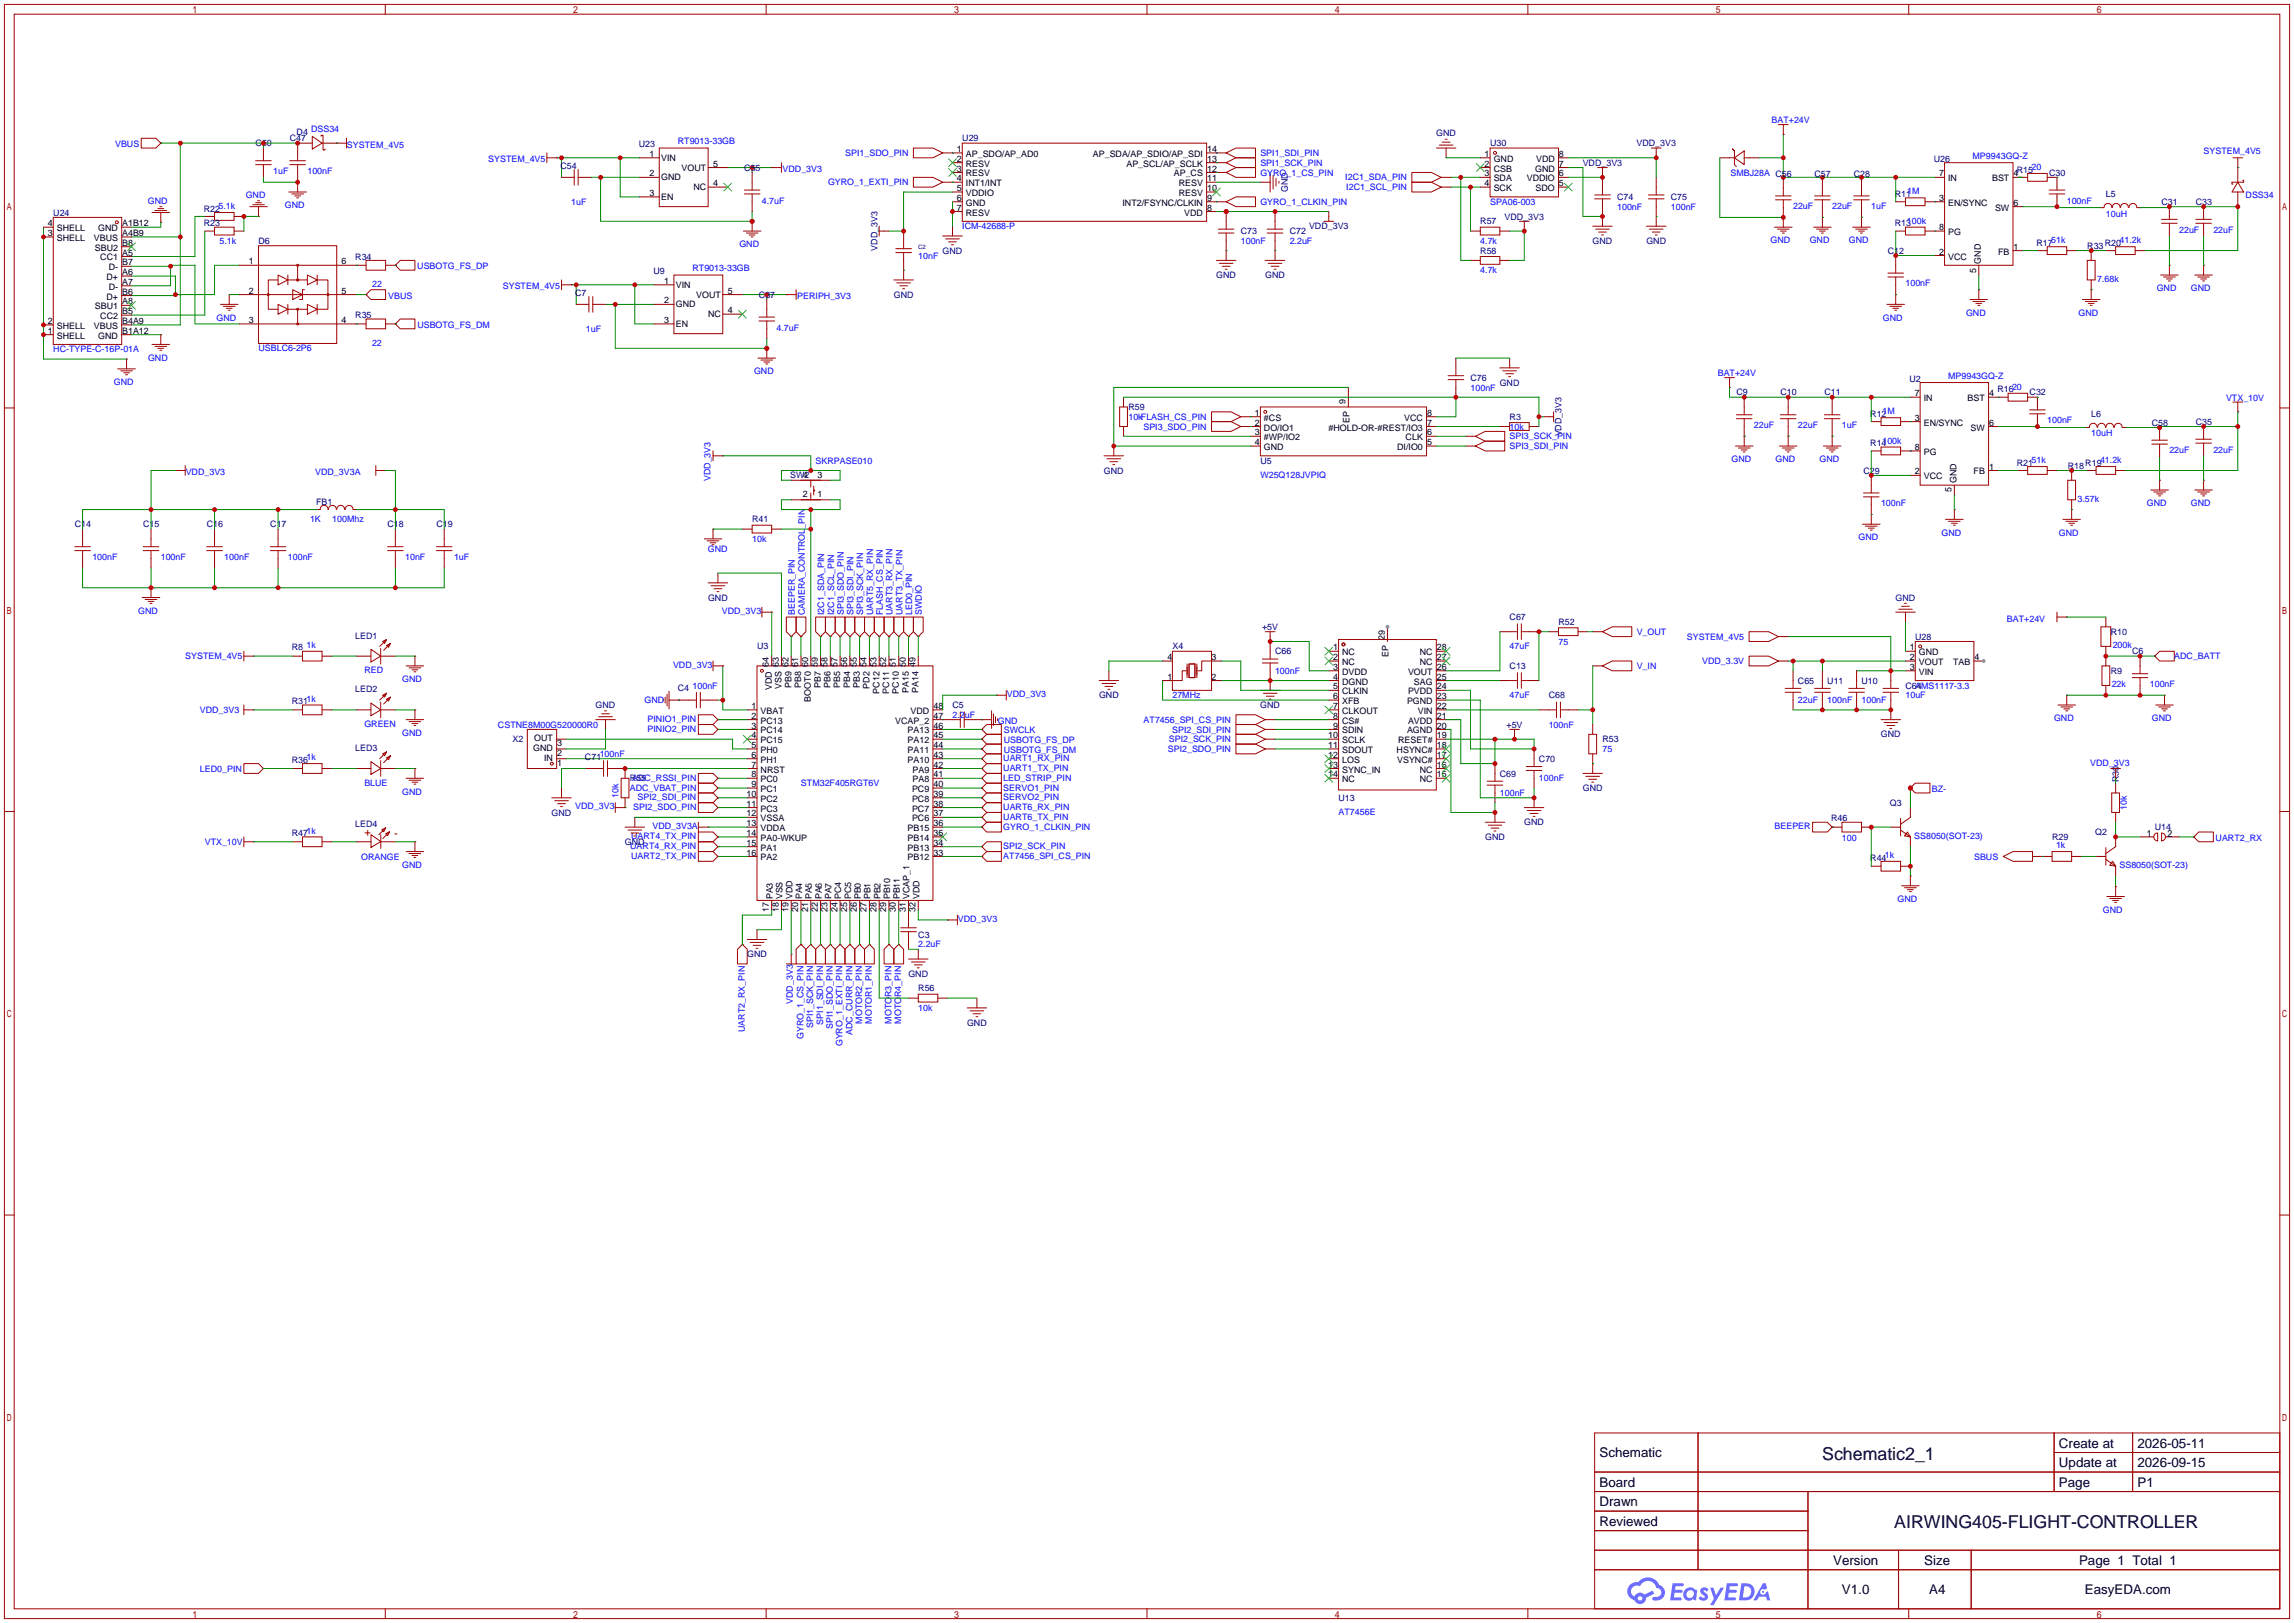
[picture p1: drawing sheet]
<svg xmlns="http://www.w3.org/2000/svg" width="596mm" height="422mm" viewBox="0 0 596 422" stroke-linecap="round" stroke-linejoin="round" font-family="sans-serif">
<defs><g id="words">
<g font-size="4.6">
<text x="473.5" y="379.4">Schematic2_1</text>
<text x="492.3" y="397.2">AIRWING405-FLIGHT-CONTROLLER</text>
</g>
<g font-size="3.5">
<text x="535.1" y="376.3">Create at</text>
<text x="555.5" y="376.3">2026-05-11</text>
<text x="415.7" y="378.8">Schematic</text>
<text x="535.1" y="381.4">Update at</text>
<text x="555.5" y="381.4">2026-09-15</text>
<text x="415.7" y="386.5">Board</text>
<text x="535.1" y="386.5">Page</text>
<text x="555.5" y="386.5">P1</text>
<text x="415.7" y="391.5">Drawn</text>
<text x="415.7" y="396.6">Reviewed</text>
<text x="476.4" y="406.8">Version</text>
<text x="500.1" y="406.8">Size</text>
<text x="540.3" y="406.8">Page 1 Total 1</text>
<text x="478.7" y="414.4">V1.0</text>
<text x="501.3" y="414.4">A4</text>
<text x="541.8" y="414.4">EasyEDA.com</text>
</g>
<g font-size="2.9" fill="#a00000">
<text x="94.7" y="217.3">+</text>
<text x="102.4" y="217.6">-</text>
</g>
<g font-size="2.3" fill="#000080">
<text x="77.1" y="35">D4</text>
<text x="373.2" y="35.5">GND</text>
<text x="66.4" y="38">C50</text>
<text x="75.3" y="36.7">C47</text>
<text x="166" y="38.3">U23</text>
<text x="250.1" y="36.7">U29</text>
<text x="387.2" y="38">U30</text>
<text x="425.3" y="38">VDD_3V3</text>
<text x="145.7" y="43.9">C54</text>
<text x="193.4" y="44.4">C55</text>
<text x="411.3" y="43.1">VDD_3V3</text>
<text x="471.6" y="45.9">C57</text>
<text x="481.7" y="45.9">C28</text>
<text x="502.5" y="42.1">U26</text>
<text x="524.1" y="44.9">R15</text>
<text x="532.5" y="45.6">C30</text>
<text x="334.7" y="49.9" transform="rotate(-90 334.7 49.9)">GND</text>
<text x="420.2" y="52">C74</text>
<text x="434.2" y="52">C75</text>
<text x="492.4" y="51.2">R11</text>
<text x="547.2" y="51.2">L5</text>
<text x="561.7" y="53.3">C31</text>
<text x="570.6" y="53.3">C33</text>
<text x="13.8" y="56.1">U24</text>
<text x="53" y="55">R22</text>
<text x="53" y="58.8">R23</text>
<text x="340.2" y="59.6">VDD_3V3</text>
<text x="384.7" y="58.3">R57</text>
<text x="391" y="57.1">VDD_3V3</text>
<text x="492.4" y="58.8">R13</text>
<text x="67.2" y="63.4">D6</text>
<text x="228" y="65.2" transform="rotate(-90 228 65.2)">VDD_3V3</text>
<text x="245" y="66">GND</text>
<text x="322.5" y="60.9">C73</text>
<text x="335.2" y="60.9">C72</text>
<text x="384.7" y="66">R58</text>
<text x="413.9" y="63.4">GND</text>
<text x="427.8" y="63.4">GND</text>
<text x="490.6" y="66">C12</text>
<text x="529.2" y="63.9">R17</text>
<text x="542.4" y="64.7">R33</text>
<text x="547" y="63.9">R20</text>
<text x="92.3" y="67.5">R34</text>
<text x="169.8" y="71.3">U9</text>
<text x="149.5" y="76.9">C7</text>
<text x="197.2" y="77.4">C37</text>
<text x="232.3" y="77.4">GND</text>
<text x="316.1" y="72.3">GND</text>
<text x="328.8" y="72.3">GND</text>
<text x="92.3" y="82.7">R35</text>
<text x="382.1" y="99">C76</text>
<text x="389.7" y="100.2">GND</text>
<text x="496.2" y="99.2">U2</text>
<text x="293.2" y="106.6">R59</text>
<text x="451.2" y="102.8">C9</text>
<text x="462.7" y="102.8">C10</text>
<text x="474.1" y="102.8">C11</text>
<text x="519" y="102">R16</text>
<text x="527.4" y="102.8">C32</text>
<text x="392.3" y="109.1">R3</text>
<text x="405.8" y="113.5" transform="rotate(-90 405.8 113.5)">VDD_3V3</text>
<text x="486" y="108.4">R12</text>
<text x="543.4" y="108.4">L6</text>
<text x="559.2" y="110.7">C58</text>
<text x="570.6" y="110.4">C35</text>
<text x="486" y="116">R14</text>
<text x="205.4" y="124.4">SW2</text>
<text x="286.9" y="123.1">GND</text>
<text x="327.5" y="120.6">U5</text>
<text x="484.3" y="123.1">C29</text>
<text x="524.1" y="121.1">R21</text>
<text x="537.3" y="121.8">R18</text>
<text x="541.9" y="121.1">R19</text>
<text x="82.2" y="131.1">FB1</text>
<text x="19.4" y="137.1">C14</text>
<text x="37.2" y="137.1">C15</text>
<text x="53.7" y="137.1">C16</text>
<text x="70.2" y="137.1">C17</text>
<text x="100.7" y="137.1">C18</text>
<text x="113.4" y="137.1">C19</text>
<text x="195.5" y="135.8">R41</text>
<text x="184" y="156.1">GND</text>
<text x="392.3" y="161.2">C67</text>
<text x="492.6" y="156.1">GND</text>
<text x="92.3" y="166">LED1</text>
<text x="328" y="163.7">+5V</text>
<text x="405" y="162.5">R52</text>
<text x="497.7" y="166.3">U28</text>
<text x="548.5" y="165">R10</text>
<text x="75.8" y="169.1">R8</text>
<text x="196.7" y="168.8">U3</text>
<text x="304.7" y="168.8">X4</text>
<text x="331.3" y="170.1">C66</text>
<text x="392.3" y="173.9">C13</text>
<text x="554.1" y="170.1">C6</text>
<text x="176.1" y="179.8">C4</text>
<text x="467.2" y="177.7">C65</text>
<text x="474.9" y="177.7">U11</text>
<text x="483.7" y="177.7">U10</text>
<text x="495.2" y="179">C64</text>
<text x="548.5" y="175.2">R9</text>
<text x="75.8" y="183.1">R31</text>
<text x="92.3" y="180">LED2</text>
<text x="154.8" y="184.1">GND</text>
<text x="247.5" y="184.1">C5</text>
<text x="285.6" y="181.5">GND</text>
<text x="327.5" y="184.1">GND</text>
<text x="402.5" y="181.5">C68</text>
<text x="391.5" y="189.1">+5V</text>
<text x="488.8" y="191.7">GND</text>
<text x="92.3" y="195.2">LED3</text>
<text x="133.2" y="193">X2</text>
<text x="152" y="197.5">C71</text>
<text x="416.4" y="193">R53</text>
<text x="75.8" y="198.3">R36</text>
<text x="163.7" y="203.1">R55</text>
<text x="389.8" y="201.8">C69</text>
<text x="399.9" y="198">C70</text>
<text x="550.6" y="203.3" transform="rotate(-90 550.6 203.3)">R30</text>
<text x="347.9" y="208.2">U13</text>
<text x="411.3" y="205.7">GND</text>
<text x="491.1" y="209.5">Q3</text>
<text x="92.3" y="215">LED4</text>
<text x="143.4" y="212">GND</text>
<text x="396.1" y="214.5">GND</text>
<text x="475.9" y="213.5">R46</text>
<text x="559.9" y="215.8">U14</text>
<text x="75.8" y="217.3">R47</text>
<text x="162.4" y="219.6">GND</text>
<text x="385.9" y="218.4">GND</text>
<text x="533.3" y="218.4">R29</text>
<text x="544.4" y="217.1">Q2</text>
<text x="486" y="223.7">R44</text>
<text x="238.6" y="243.8">C3</text>
<text x="194.2" y="248.8">GND</text>
<text x="236.1" y="253.9">GND</text>
<text x="238.6" y="257.7">R56</text>
<text x="251.3" y="266.6">GND</text>
</g>
<g font-size="2.3" fill="#00f">
<text x="80.8" y="34.3">DSS34</text>
<text x="460.4" y="32">BAT+24V</text>
<text x="29.9" y="38.2">VBUS</text>
<text x="90.2" y="38.4">SYSTEM_4V5</text>
<text x="176.2" y="37.5">RT9013-33GB</text>
<text x="219.7" y="40.6">SPI1_SDO_PIN</text>
<text x="327.5" y="40.6">SPI1_SDI_PIN</text>
<text x="512.6" y="41.4">MP9943GQ-Z</text>
<text x="572.6" y="39.9">SYSTEM_4V5</text>
<text x="71" y="45.3">1uF</text>
<text x="79.9" y="45.3">100nF</text>
<text x="126.9" y="42.1">SYSTEM_4V5</text>
<text x="203.4" y="44.7">VDD_3V3</text>
<text x="327.5" y="43.1">SPI1_SCK_PIN</text>
<text x="327.5" y="45.6">GYRO_1_CS_PIN</text>
<text x="349.6" y="46.9">I2C1_SDA_PIN</text>
<text x="449.7" y="45.6">SMBJ28A C56</text>
<text x="527.9" y="44.2">20</text>
<text x="38.5" y="53">GND</text>
<text x="63.9" y="51.5">GND</text>
<text x="148.5" y="53.3">1uF</text>
<text x="198" y="52.9">4.7uF</text>
<text x="215.2" y="48.2">GYRO_1_EXTI_PIN</text>
<text x="327.5" y="53.3">GYRO_1_CLKIN_PIN</text>
<text x="349.8" y="49.4">I2C1_SCL_PIN</text>
<text x="387.2" y="53.3">SPA06-003</text>
<text x="495.6" y="50.6">1M</text>
<text x="537.1" y="52.9">100nF</text>
<text x="583.6" y="51.6">DSS34</text>
<text x="56.8" y="54.4">5.1k</text>
<text x="74" y="54.1">GND</text>
<text x="250.1" y="59.6">ICM-42688-P</text>
<text x="420.2" y="54.5">100nF</text>
<text x="434.2" y="54.5">100nF</text>
<text x="466" y="54.4">22uF</text>
<text x="476.1" y="54.4">22uF</text>
<text x="486.3" y="54.4">1uF</text>
<text x="495.5" y="58.2">100k</text>
<text x="547.2" y="56.3">10uH</text>
<text x="57" y="63.4">5.1k</text>
<text x="192.2" y="64.3">GND</text>
<text x="322.5" y="63.4">100nF</text>
<text x="335.2" y="63.4">2.2uF</text>
<text x="384.7" y="63.4">4.7k</text>
<text x="460.1" y="63.3">GND</text>
<text x="470.3" y="63.3">GND</text>
<text x="480.4" y="63.3">GND</text>
<text x="533" y="63.3">51k</text>
<text x="550.8" y="63.3">41.2k</text>
<text x="566.3" y="60.5">22uF</text>
<text x="575.2" y="60.5">22uF</text>
<text x="108.4" y="69.9">USBOTG_FS_DP</text>
<text x="180" y="70.5">RT9013-33GB</text>
<text x="238.6" y="67.2">10nF</text>
<text x="384.7" y="71">4.7k</text>
<text x="96.7" y="74.7">22</text>
<text x="100.9" y="77.7">VBUS</text>
<text x="130.7" y="75.1">SYSTEM_4V5</text>
<text x="207.2" y="77.7">PERIPH_3V3</text>
<text x="495.2" y="74.4">100nF</text>
<text x="545" y="73.2">7.68k</text>
<text x="560.5" y="75.7">GND</text>
<text x="569.3" y="75.7">GND</text>
<text x="56.3" y="83.4">GND</text>
<text x="489.3" y="83.4">GND</text>
<text x="510.9" y="82.1">GND</text>
<text x="540.1" y="82.1">GND</text>
<text x="96.7" y="89.9">22</text>
<text x="108.5" y="85.2">USBOTG_FS_DM</text>
<text x="152.3" y="86.3">1uF</text>
<text x="201.8" y="85.9">4.7uF</text>
<text x="13.8" y="91.6">HC-TYPE-C-16P-01A</text>
<text x="38.5" y="93.8">GND</text>
<text x="67.2" y="91.4">USBLC6-2P6</text>
<text x="29.6" y="100.1">GND</text>
<text x="196" y="97.3">GND</text>
<text x="382.1" y="101.5">100nF</text>
<text x="446.4" y="97.8">BAT+24V</text>
<text x="506.3" y="98.6">MP9943GQ-Z</text>
<text x="522.9" y="101.4">20</text>
<text x="489.2" y="107.7">1M</text>
<text x="578.5" y="104.2">VTX_10V</text>
<text x="293.2" y="109.1">10kFLASH_CS_PIN</text>
<text x="297.1" y="111.7">SPI3_SDO_PIN</text>
<text x="392.3" y="111.7">10k</text>
<text x="455.8" y="111.3">22uF</text>
<text x="467.2" y="111.3">22uF</text>
<text x="478.7" y="111.3">1uF</text>
<text x="532" y="110">100nF</text>
<text x="543.4" y="113.5">10uH</text>
<text x="392.3" y="114.2">SPI3_SCK_PIN</text>
<text x="392.3" y="116.8">SPI3_SDI_PIN</text>
<text x="489.2" y="115.3">100k</text>
<text x="563.8" y="117.9">22uF</text>
<text x="575.2" y="117.6">22uF</text>
<text x="48.3" y="123.5">VDD_3V3</text>
<text x="81.9" y="123.5">VDD_3V3A</text>
<text x="184.6" y="125.1" transform="rotate(-90 184.6 125.1)">VDD_3V3</text>
<text x="212" y="120.6">SKRPASE010</text>
<text x="327.5" y="124.1">W25Q128JVPIQ</text>
<text x="450" y="120.2">GND</text>
<text x="461.4" y="120.2">GND</text>
<text x="472.8" y="120.2">GND</text>
<text x="527.9" y="120.4">51k</text>
<text x="545.7" y="120.4">41.2k</text>
<text x="488.8" y="131.6">100nF</text>
<text x="539.9" y="130.4">3.57k</text>
<text x="557.9" y="131.6">GND</text>
<text x="569.3" y="131.6">GND</text>
<text x="80.6" y="135.7">1K</text>
<text x="86.3" y="135.7">100Mhz</text>
<text x="184" y="143.4">GND</text>
<text x="195.5" y="140.9">10k</text>
<text x="483" y="140.5">GND</text>
<text x="504.6" y="139.2">GND</text>
<text x="535.1" y="139.2">GND</text>
<text x="24" y="145.6">100nF</text>
<text x="41.8" y="145.6">100nF</text>
<text x="58.3" y="145.6">100nF</text>
<text x="74.8" y="145.6">100nF</text>
<text x="105.3" y="145.6">10nF</text>
<text x="118" y="145.6">1uF</text>
<text x="35.9" y="159.6">GND</text>
<text x="187.6" y="159.5">VDD_3V3</text>
<text x="206.6" y="159.9" transform="rotate(-90 206.6 159.9)">BEEPER_PIN</text>
<text x="209.1" y="159.9" transform="rotate(-90 209.1 159.9)">CAMERA_CONTROL_PIN</text>
<text x="214.2" y="159.9" transform="rotate(-90 214.2 159.9)">I2C1_SDA_PIN</text>
<text x="216.7" y="159.9" transform="rotate(-90 216.7 159.9)">I2C1_SCL_PIN</text>
<text x="219.3" y="159.9" transform="rotate(-90 219.3 159.9)">SPI3_SDO_PIN</text>
<text x="221.8" y="159.9" transform="rotate(-90 221.8 159.9)">SPI3_SDI_PIN</text>
<text x="224.4" y="159.9" transform="rotate(-90 224.4 159.9)">SPI3_SCK_PIN</text>
<text x="226.9" y="159.9" transform="rotate(-90 226.9 159.9)">UART5_RX_PIN</text>
<text x="229.4" y="159.9" transform="rotate(-90 229.4 159.9)">FLASH_CS_PIN</text>
<text x="232" y="159.9" transform="rotate(-90 232 159.9)">UART3_RX_PIN</text>
<text x="234.5" y="159.9" transform="rotate(-90 234.5 159.9)">UART3_TX_PIN</text>
<text x="237.1" y="159.9" transform="rotate(-90 237.1 159.9)">LED0_PIN</text>
<text x="239.6" y="159.9" transform="rotate(-90 239.6 159.9)">SWDIO</text>
<text x="521.5" y="161.6">BAT+24V</text>
<text x="405" y="167.6">75</text>
<text x="425.3" y="165">V_OUT</text>
<text x="438.4" y="166.3">SYSTEM_4V5</text>
<text x="48.1" y="171.4">SYSTEM_4V5</text>
<text x="79.6" y="168.4">1k</text>
<text x="174.9" y="173.5">VDD_3V3</text>
<text x="392.3" y="168.8">47uF</text>
<text x="425.3" y="173.9">V_IN</text>
<text x="442.4" y="172.6">VDD_3.3V</text>
<text x="549" y="168.5">200k</text>
<text x="565" y="171.4">ADC_BATT</text>
<text x="94.7" y="175">RED</text>
<text x="104.5" y="177.3">GND</text>
<text x="180" y="179.1">100nF</text>
<text x="331.3" y="175.2">100nF</text>
<text x="497.7" y="179">AMS1117-3.3</text>
<text x="548.8" y="178.6">22k</text>
<text x="558.7" y="178.6">100nF</text>
<text x="51.9" y="185.3">VDD_3V3</text>
<text x="79.6" y="182.4">1k</text>
<text x="167.5" y="182.8">GND</text>
<text x="261.6" y="181.1">VDD_3V3</text>
<text x="304.7" y="181.5">27MHz</text>
<text x="392.3" y="181.5">47uF</text>
<text x="467.2" y="182.8">22uF</text>
<text x="474.9" y="182.8">100nF</text>
<text x="483.7" y="182.8">100nF</text>
<text x="495.2" y="181.5">10uF</text>
<text x="94.7" y="189">GREEN</text>
<text x="104.5" y="191.3">GND</text>
<text x="129.4" y="189.1">CSTNE8M00G520000R0</text>
<text x="168.3" y="187.7">PINIO1_PIN</text>
<text x="168.3" y="190.3">PINIO2_PIN</text>
<text x="247.5" y="186.6">2.2uF</text>
<text x="259.3" y="188.3">GND</text>
<text x="260.8" y="190.6">SWCLK</text>
<text x="297.2" y="187.9">AT7456_SPI_CS_PIN</text>
<text x="304.6" y="190.4">SPI2_SDI_PIN</text>
<text x="402.5" y="189.1">100nF</text>
<text x="533.8" y="187.5">GND</text>
<text x="559.2" y="187.5">GND</text>
<text x="79.6" y="197.6">1k</text>
<text x="155.8" y="196.9">100nF</text>
<text x="260.7" y="197.9">UART1_RX_PIN</text>
<text x="260.8" y="193.1">USBOTG_FS_DP</text>
<text x="260.9" y="195.7">USBOTG_FS_DM</text>
<text x="303.5" y="195.5">SPI2_SDO_PIN</text>
<text x="303.7" y="193">SPI2_SCK_PIN</text>
<text x="416.4" y="195.5">75</text>
<text x="52" y="200.8">LED0_PIN</text>
<text x="164.3" y="203">ADC_RSSI_PIN</text>
<text x="260.7" y="200.4">UART1_TX_PIN</text>
<text x="260.7" y="203">LED_STRIP_PIN</text>
<text x="399.9" y="203.1">100nF</text>
<text x="543.2" y="199.1">VDD_3V3</text>
<text x="94.7" y="204.2">BLUE</text>
<text x="104.5" y="206.5">GND</text>
<text x="160.7" y="207.4" transform="rotate(-90 160.7 207.4)">10k</text>
<text x="163.7" y="205.5">ADC_VBAT_PIN</text>
<text x="165.7" y="208">SPI2_SDI_PIN</text>
<text x="208.2" y="204.4">STM32F405RGT6V</text>
<text x="260.7" y="205.5">SERVO1_PIN</text>
<text x="260.7" y="208">SERVO2_PIN</text>
<text x="389.8" y="206.9">100nF</text>
<text x="502" y="205.8">BZ-</text>
<text x="149.5" y="210.3">VDD_3V3</text>
<text x="164.5" y="210.6">SPI2_SDO_PIN</text>
<text x="169.5" y="215.4">VDD_3V3A</text>
<text x="260.7" y="213.1">UART6_TX_PIN</text>
<text x="260.7" y="210.6">UART6_RX_PIN</text>
<text x="260.7" y="215.7">GYRO_1_CLKIN_PIN</text>
<text x="347.9" y="211.8">AT7456E</text>
<text x="461.2" y="215.6">BEEPER</text>
<text x="552.7" y="210.5" transform="rotate(-90 552.7 210.5)">10k</text>
<text x="53.2" y="219.6">VTX_10V</text>
<text x="79.6" y="216.7">1k</text>
<text x="163.8" y="220.7">UART4_RX_PIN</text>
<text x="164" y="218.2">UART4_TX_PIN</text>
<text x="260.7" y="220.7">SPI2_SCK_PIN</text>
<text x="478.7" y="218.6">100</text>
<text x="497.5" y="218.1">SS8050(SOT-23)</text>
<text x="534.3" y="220.5">1k</text>
<text x="575.8" y="218.6">UART2_RX</text>
<text x="93.9" y="223.4">ORANGE</text>
<text x="104.5" y="225.6">GND</text>
<text x="164" y="223.3">UART2_TX_PIN</text>
<text x="260.7" y="223.3">AT7456_SPI_CS_PIN</text>
<text x="489.8" y="223">1k</text>
<text x="513" y="223.4">SBUS</text>
<text x="550.8" y="225.7">SS8050(SOT-23)</text>
<text x="248.9" y="239.6">VDD_3V3</text>
<text x="493.1" y="234.5">GND</text>
<text x="546.5" y="237.3">GND</text>
<text x="238.6" y="246.3">2.2uF</text>
<text x="206" y="261" transform="rotate(-90 206 261)">VDD_3V3</text>
<text x="238.6" y="262.8">10k</text>
<text x="193.6" y="268.3" transform="rotate(-90 193.6 268.3)">UART2_RX_PIN</text>
<text x="211.3" y="267.3" transform="rotate(-90 211.3 267.3)">SPI1_SCK_PIN</text>
<text x="213.9" y="266.4" transform="rotate(-90 213.9 266.4)">SPI1_SDI_PIN</text>
<text x="216.4" y="267.5" transform="rotate(-90 216.4 267.5)">SPI1_SDO_PIN</text>
<text x="221.5" y="269" transform="rotate(-90 221.5 269)">ADC_CURR_PIN</text>
<text x="224" y="266.1" transform="rotate(-90 224 266.1)">MOTOR2_PIN</text>
<text x="226.6" y="266.1" transform="rotate(-90 226.6 266.1)">MOTOR1_PIN</text>
<text x="231.7" y="266.1" transform="rotate(-90 231.7 266.1)">MOTOR3_PIN</text>
<text x="234.2" y="266.1" transform="rotate(-90 234.2 266.1)">MOTOR4_PIN</text>
<text x="208.8" y="270.1" transform="rotate(-90 208.8 270.1)">GYRO_1_CS_PIN</text>
<text x="219" y="272" transform="rotate(-90 219 272)">GYRO_1_EXTI_PIN</text>
</g>
<g font-size="2.3">
<text x="168.8" y="40.8">1</text>
<text x="171.8" y="41.8">VIN</text>
<text x="248.7" y="39.5">1</text>
<text x="251" y="40.8">AP_SDO/AP_AD0</text>
<text x="284" y="40.8">AP_SDA/AP_SDIO/AP_SDI</text>
<text x="313.7" y="39.5">14</text>
<text x="385.8" y="40.8">1</text>
<text x="405.1" y="40.8">8</text>
<text x="168.8" y="45.9">2</text>
<text x="171.8" y="46.9">GND</text>
<text x="177.1" y="44.3">VOUT</text>
<text x="185.3" y="43.3">5</text>
<text x="248.7" y="42.1">2</text>
<text x="248.7" y="44.6">3</text>
<text x="248.7" y="47.1">4</text>
<text x="251" y="43.3">RESV</text>
<text x="251" y="45.9">RESV</text>
<text x="292.7" y="43.3">AP_SCL/AP_SCLK</text>
<text x="305.1" y="45.9">AP_CS</text>
<text x="313.7" y="47.1">11</text>
<text x="313.7" y="44.6">12</text>
<text x="313.7" y="42.1">13</text>
<text x="385.8" y="43.3">2</text>
<text x="385.8" y="45.9">3</text>
<text x="388.2" y="42.1">GND</text>
<text x="388.2" y="44.6">CSB</text>
<text x="388.2" y="47.1">SDA</text>
<text x="396.8" y="47.1">VDDIO</text>
<text x="398.9" y="44.6">GND</text>
<text x="399.2" y="42.1">VDD</text>
<text x="405.1" y="45.9">6</text>
<text x="405.1" y="43.3">7</text>
<text x="503.9" y="45.9">7</text>
<text x="506.3" y="47.1">IN</text>
<text x="517.7" y="47.1">BST</text>
<text x="523.2" y="45.9">4</text>
<text x="168.8" y="51">3</text>
<text x="171.8" y="52">EN</text>
<text x="180.2" y="49.4">NC</text>
<text x="185.3" y="48.4">4</text>
<text x="248.7" y="49.7">5</text>
<text x="248.7" y="52.2">6</text>
<text x="251" y="48.4">INT1/INT</text>
<text x="251" y="51">VDDIO</text>
<text x="251" y="53.5">GND</text>
<text x="291.7" y="53.5">INT2/FSYNC/CLKIN</text>
<text x="306.3" y="51">RESV</text>
<text x="306.3" y="48.4">RESV</text>
<text x="313.7" y="52.2">9</text>
<text x="313.7" y="49.7">10</text>
<text x="385.8" y="48.4">4</text>
<text x="388.2" y="49.7">SCK</text>
<text x="399.1" y="49.7">SDO</text>
<text x="405.1" y="48.4">5</text>
<text x="503.9" y="52.2">3</text>
<text x="506.3" y="53.5">EN/SYNC</text>
<text x="523.2" y="53.5">6</text>
<text x="12.4" y="58.8">4</text>
<text x="31.7" y="58.8">A1B12</text>
<text x="248.7" y="54.8">7</text>
<text x="251" y="56">RESV</text>
<text x="307.7" y="56">VDD</text>
<text x="313.7" y="54.8">8</text>
<text x="503.9" y="59.8">8</text>
<text x="518.5" y="54.8">SW</text>
<text x="12.4" y="61.4">3</text>
<text x="14.8" y="60.1">SHELL</text>
<text x="14.8" y="62.6">SHELL</text>
<text x="24.4" y="62.6">VBUS</text>
<text x="24.7" y="65.2">SBU2</text>
<text x="25.6" y="60.1">GND</text>
<text x="31.7" y="63.9">B8</text>
<text x="31.7" y="61.4">A4B9</text>
<text x="506.3" y="61.1">PG</text>
<text x="523.2" y="64.9">1</text>
<text x="26.1" y="67.7">CC1</text>
<text x="28.2" y="70.3">D-</text>
<text x="31.7" y="71.5">A6</text>
<text x="31.7" y="69">B7</text>
<text x="31.7" y="66.4">A5</text>
<text x="64.6" y="68.7">1</text>
<text x="88.8" y="68.7">6</text>
<text x="503.9" y="66.2">2</text>
<text x="506.3" y="67.5">VCC</text>
<text x="513.5" y="70.9" transform="rotate(-90 513.5 70.9)">5</text>
<text x="514.8" y="68.5" transform="rotate(-90 514.8 68.5)">GND</text>
<text x="519.2" y="66.2">FB</text>
<text x="27.7" y="77.9">D+</text>
<text x="27.7" y="72.8">D+</text>
<text x="28.2" y="75.3">D-</text>
<text x="31.7" y="76.6">B6</text>
<text x="31.7" y="74.1">A7</text>
<text x="64.6" y="76.4">2</text>
<text x="88.8" y="76.4">5</text>
<text x="172.6" y="73.8">1</text>
<text x="175.6" y="74.8">VIN</text>
<text x="180.9" y="77.4">VOUT</text>
<text x="189.1" y="76.4">5</text>
<text x="24.7" y="80.4">SBU1</text>
<text x="26.1" y="83">CC2</text>
<text x="31.7" y="81.7">B5</text>
<text x="31.7" y="79.1">A8</text>
<text x="64.6" y="84">3</text>
<text x="88.8" y="84">4</text>
<text x="172.6" y="78.9">2</text>
<text x="172.6" y="84">3</text>
<text x="175.6" y="79.9">GND</text>
<text x="184" y="82.4">NC</text>
<text x="189.1" y="81.4">4</text>
<text x="12.4" y="84.2">2</text>
<text x="12.4" y="86.8">1</text>
<text x="14.8" y="85.5">SHELL</text>
<text x="14.8" y="88">SHELL</text>
<text x="24.4" y="85.5">VBUS</text>
<text x="25.6" y="88">GND</text>
<text x="31.7" y="86.8">B1A12</text>
<text x="31.7" y="84.2">B4A9</text>
<text x="175.6" y="85">EN</text>
<text x="349.7" y="105" transform="rotate(-90 349.7 105)">9</text>
<text x="497.6" y="103">7</text>
<text x="499.9" y="104.3">IN</text>
<text x="511.3" y="104.3">BST</text>
<text x="516.9" y="103">4</text>
<text x="326.1" y="108.1">1</text>
<text x="326.1" y="110.6">2</text>
<text x="326.1" y="113.2">3</text>
<text x="328.5" y="109.4">#CS</text>
<text x="328.5" y="111.9">DO/IO1</text>
<text x="345.3" y="111.9">#HOLD-OR-#REST/IO3</text>
<text x="350.7" y="109.9" transform="rotate(-90 350.7 109.9)">EP</text>
<text x="364.9" y="109.4">VCC</text>
<text x="370.8" y="113.2">6</text>
<text x="370.8" y="110.6">7</text>
<text x="370.8" y="108.1">8</text>
<text x="497.6" y="109.4">3</text>
<text x="499.9" y="110.6">EN/SYNC</text>
<text x="512.1" y="111.9">SW</text>
<text x="516.9" y="110.6">6</text>
<text x="326.1" y="115.7">4</text>
<text x="328.5" y="114.5">#WP/IO2</text>
<text x="328.5" y="117">GND</text>
<text x="363.1" y="117">DI/IO0</text>
<text x="365.3" y="114.5">CLK</text>
<text x="370.8" y="115.7">5</text>
<text x="497.6" y="117">8</text>
<text x="499.9" y="118.3">PG</text>
<text x="208.6" y="124.1">4</text>
<text x="212.4" y="124.1">3</text>
<text x="497.6" y="123.3">2</text>
<text x="499.9" y="124.6">VCC</text>
<text x="508.4" y="125.7" transform="rotate(-90 508.4 125.7)">GND</text>
<text x="512.9" y="123.3">FB</text>
<text x="516.9" y="122.1">1</text>
<text x="208.6" y="129.2">2</text>
<text x="212.4" y="129.2">1</text>
<text x="507.2" y="128" transform="rotate(-90 507.2 128)">5</text>
<text x="359.8" y="166.5" transform="rotate(-90 359.8 166.5)">29</text>
<text x="199.8" y="173.5" transform="rotate(-90 199.8 173.5)">64</text>
<text x="202.4" y="173.5" transform="rotate(-90 202.4 173.5)">63</text>
<text x="204.9" y="173.5" transform="rotate(-90 204.9 173.5)">62</text>
<text x="207.4" y="173.5" transform="rotate(-90 207.4 173.5)">61</text>
<text x="210" y="173.5" transform="rotate(-90 210 173.5)">60</text>
<text x="212.5" y="173.5" transform="rotate(-90 212.5 173.5)">59</text>
<text x="215.1" y="173.5" transform="rotate(-90 215.1 173.5)">58</text>
<text x="217.6" y="173.5" transform="rotate(-90 217.6 173.5)">57</text>
<text x="220.1" y="173.5" transform="rotate(-90 220.1 173.5)">56</text>
<text x="222.7" y="173.5" transform="rotate(-90 222.7 173.5)">55</text>
<text x="225.2" y="173.5" transform="rotate(-90 225.2 173.5)">54</text>
<text x="227.8" y="173.5" transform="rotate(-90 227.8 173.5)">53</text>
<text x="230.3" y="173.5" transform="rotate(-90 230.3 173.5)">52</text>
<text x="232.8" y="173.5" transform="rotate(-90 232.8 173.5)">51</text>
<text x="235.4" y="173.5" transform="rotate(-90 235.4 173.5)">50</text>
<text x="237.9" y="173.5" transform="rotate(-90 237.9 173.5)">49</text>
<text x="303.4" y="171.6">4</text>
<text x="314.8" y="171.6">3</text>
<text x="346.4" y="169.1">1</text>
<text x="346.4" y="171.6">2</text>
<text x="348.8" y="170.3">NC</text>
<text x="348.8" y="172.9">NC</text>
<text x="360.9" y="170.8" transform="rotate(-90 360.9 170.8)">EP</text>
<text x="369" y="172.9">NC</text>
<text x="369" y="170.3">NC</text>
<text x="373.4" y="171.6">27</text>
<text x="373.4" y="169.1">28</text>
<text x="496.3" y="169.1">1</text>
<text x="496.3" y="171.6">2</text>
<text x="498.7" y="170.3">GND</text>
<text x="498.7" y="172.9">VOUT</text>
<text x="507.5" y="172.9">TAB</text>
<text x="513.1" y="171.6">4</text>
<text x="200.6" y="179.4" transform="rotate(-90 200.6 179.4)">VDD</text>
<text x="203.1" y="179.1" transform="rotate(-90 203.1 179.1)">VSS</text>
<text x="205.7" y="178.9" transform="rotate(-90 205.7 178.9)">PB9</text>
<text x="208.2" y="178.9" transform="rotate(-90 208.2 178.9)">PB8</text>
<text x="213.3" y="178.9" transform="rotate(-90 213.3 178.9)">PB7</text>
<text x="215.8" y="178.9" transform="rotate(-90 215.8 178.9)">PB6</text>
<text x="218.4" y="178.9" transform="rotate(-90 218.4 178.9)">PB5</text>
<text x="220.9" y="178.9" transform="rotate(-90 220.9 178.9)">PB4</text>
<text x="223.4" y="178.9" transform="rotate(-90 223.4 178.9)">PB3</text>
<text x="226" y="179" transform="rotate(-90 226 179)">PD2</text>
<text x="303.4" y="176.7">1</text>
<text x="314.8" y="176.7">2</text>
<text x="346.4" y="174.1">3</text>
<text x="346.4" y="176.7">4</text>
<text x="346.4" y="179.2">5</text>
<text x="348.8" y="175.4">DVDD</text>
<text x="348.8" y="178">DGND</text>
<text x="365.9" y="175.4">VOUT</text>
<text x="367.4" y="178">SAG</text>
<text x="373.4" y="179.2">24</text>
<text x="373.4" y="176.7">25</text>
<text x="373.4" y="174.1">26</text>
<text x="496.3" y="174.1">3</text>
<text x="498.7" y="175.4">VIN</text>
<text x="195.3" y="184.3">1</text>
<text x="197.7" y="185.6">VBAT</text>
<text x="210.7" y="182.4" transform="rotate(-90 210.7 182.4)">BOOT0</text>
<text x="228.5" y="180.3" transform="rotate(-90 228.5 180.3)">PC12</text>
<text x="231.1" y="180.3" transform="rotate(-90 231.1 180.3)">PC11</text>
<text x="233.6" y="180.3" transform="rotate(-90 233.6 180.3)">PC10</text>
<text x="236.1" y="180.2" transform="rotate(-90 236.1 180.2)">PA15</text>
<text x="236.6" y="185.6">VDD</text>
<text x="238.7" y="180.2" transform="rotate(-90 238.7 180.2)">PA14</text>
<text x="242.6" y="184.3">48</text>
<text x="346.4" y="181.8">6</text>
<text x="346.4" y="184.3">7</text>
<text x="348.8" y="180.5">CLKIN</text>
<text x="348.8" y="183">XFB</text>
<text x="348.8" y="185.6">CLKOUT</text>
<text x="365.6" y="183">PGND</text>
<text x="365.9" y="180.5">PVDD</text>
<text x="368.5" y="185.6">VIN</text>
<text x="373.4" y="184.3">22</text>
<text x="373.4" y="181.8">23</text>
<text x="195.3" y="186.8">2</text>
<text x="195.3" y="189.4">3</text>
<text x="195.3" y="191.9">4</text>
<text x="197.7" y="188.1">PC13</text>
<text x="197.7" y="190.7">PC14</text>
<text x="232.6" y="188.1">VCAP_2</text>
<text x="235.9" y="190.7">PA13</text>
<text x="242.6" y="191.9">45</text>
<text x="242.6" y="189.4">46</text>
<text x="242.6" y="186.8">47</text>
<text x="345.2" y="191.9">10</text>
<text x="346.4" y="186.8">8</text>
<text x="346.4" y="189.4">9</text>
<text x="348.8" y="188.1">CS#</text>
<text x="348.8" y="190.7">SDIN</text>
<text x="365.6" y="190.7">AGND</text>
<text x="365.9" y="188.1">AVDD</text>
<text x="373.4" y="191.9">19</text>
<text x="373.4" y="189.4">20</text>
<text x="373.4" y="186.8">21</text>
<text x="138.6" y="195.3">GND</text>
<text x="138.8" y="192.7">OUT</text>
<text x="141.4" y="197.8">IN</text>
<text x="144.8" y="196.5">2</text>
<text x="144.8" y="194">3</text>
<text x="195.3" y="194.5">5</text>
<text x="195.3" y="197">6</text>
<text x="197.7" y="193.2">PC15</text>
<text x="197.7" y="195.7">PH0</text>
<text x="235.9" y="195.7">PA11</text>
<text x="235.9" y="193.2">PA12</text>
<text x="242.6" y="197">43</text>
<text x="242.6" y="194.5">44</text>
<text x="345.2" y="194.5">11</text>
<text x="345.2" y="197">12</text>
<text x="348.8" y="193.2">SCLK</text>
<text x="348.8" y="195.7">SDOUT</text>
<text x="362.9" y="195.7">HSYNC#</text>
<text x="363.3" y="193.2">RESET#</text>
<text x="373.4" y="197">17</text>
<text x="373.4" y="194.5">18</text>
<text x="144.8" y="199.1">1</text>
<text x="195.3" y="199.5">7</text>
<text x="195.3" y="202.1">8</text>
<text x="197.7" y="198.3">PH1</text>
<text x="197.7" y="200.8">NRST</text>
<text x="197.7" y="203.4">PC0</text>
<text x="235.9" y="198.3">PA10</text>
<text x="237.1" y="203.4">PA8</text>
<text x="237.1" y="200.8">PA9</text>
<text x="242.6" y="202.1">41</text>
<text x="242.6" y="199.5">42</text>
<text x="345.2" y="199.5">13</text>
<text x="345.2" y="202.1">14</text>
<text x="348.8" y="198.3">LOS</text>
<text x="348.8" y="200.8">SYNC_IN</text>
<text x="348.8" y="203.4">NC</text>
<text x="363.1" y="198.3">VSYNC#</text>
<text x="369" y="203.4">NC</text>
<text x="369" y="200.8">NC</text>
<text x="373.4" y="202.1">15</text>
<text x="373.4" y="199.5">16</text>
<text x="194" y="207.2">10</text>
<text x="194" y="209.7">11</text>
<text x="195.3" y="204.6">9</text>
<text x="197.7" y="205.9">PC1</text>
<text x="197.7" y="208.4">PC2</text>
<text x="237" y="208.4">PC8</text>
<text x="237" y="205.9">PC9</text>
<text x="242.6" y="209.7">38</text>
<text x="242.6" y="207.2">39</text>
<text x="242.6" y="204.6">40</text>
<text x="194" y="212.2">12</text>
<text x="194" y="214.8">13</text>
<text x="197.7" y="211">PC3</text>
<text x="197.7" y="213.5">VSSA</text>
<text x="237" y="213.5">PC6</text>
<text x="237" y="211">PC7</text>
<text x="242.6" y="214.8">36</text>
<text x="242.6" y="212.2">37</text>
<text x="194" y="217.3">14</text>
<text x="194" y="219.9">15</text>
<text x="197.7" y="216.1">VDDA</text>
<text x="197.7" y="218.6">PA0-WKUP</text>
<text x="197.7" y="221.1">PA1</text>
<text x="235.9" y="221.1">PB13</text>
<text x="235.9" y="218.6">PB14</text>
<text x="235.9" y="216.1">PB15</text>
<text x="242.6" y="219.9">34</text>
<text x="242.6" y="217.3">35</text>
<text x="194" y="222.4">16</text>
<text x="197.7" y="223.7">PA2</text>
<text x="235.9" y="223.7">PB12</text>
<text x="242.6" y="222.4">33</text>
<text x="200.8" y="233.8" transform="rotate(-90 200.8 233.8)">PA3</text>
<text x="203.4" y="233.8" transform="rotate(-90 203.4 233.8)">VSS</text>
<text x="205.9" y="233.8" transform="rotate(-90 205.9 233.8)">VDD</text>
<text x="208.5" y="233.8" transform="rotate(-90 208.5 233.8)">PA4</text>
<text x="211" y="233.8" transform="rotate(-90 211 233.8)">PA5</text>
<text x="213.5" y="233.8" transform="rotate(-90 213.5 233.8)">PA6</text>
<text x="216.1" y="233.8" transform="rotate(-90 216.1 233.8)">PA7</text>
<text x="218.6" y="233.8" transform="rotate(-90 218.6 233.8)">PC4</text>
<text x="221.2" y="233.8" transform="rotate(-90 221.2 233.8)">PC5</text>
<text x="223.7" y="233.8" transform="rotate(-90 223.7 233.8)">PB0</text>
<text x="226.2" y="233.8" transform="rotate(-90 226.2 233.8)">PB1</text>
<text x="228.8" y="233.8" transform="rotate(-90 228.8 233.8)">PB2</text>
<text x="231.3" y="233.8" transform="rotate(-90 231.3 233.8)">PB10</text>
<text x="233.9" y="233.8" transform="rotate(-90 233.9 233.8)">PB11</text>
<text x="236.4" y="233.8" transform="rotate(-90 236.4 233.8)">VCAP_1</text>
<text x="238.9" y="233.8" transform="rotate(-90 238.9 233.8)">VDD</text>
<text x="199.8" y="237" transform="rotate(-90 199.8 237)">17</text>
<text x="202.4" y="237" transform="rotate(-90 202.4 237)">18</text>
<text x="204.9" y="237" transform="rotate(-90 204.9 237)">19</text>
<text x="207.4" y="237" transform="rotate(-90 207.4 237)">20</text>
<text x="210" y="237" transform="rotate(-90 210 237)">21</text>
<text x="212.5" y="237" transform="rotate(-90 212.5 237)">22</text>
<text x="215.1" y="237" transform="rotate(-90 215.1 237)">23</text>
<text x="217.6" y="237" transform="rotate(-90 217.6 237)">24</text>
<text x="220.1" y="237" transform="rotate(-90 220.1 237)">25</text>
<text x="222.7" y="237" transform="rotate(-90 222.7 237)">26</text>
<text x="225.2" y="237" transform="rotate(-90 225.2 237)">27</text>
<text x="227.8" y="237" transform="rotate(-90 227.8 237)">28</text>
<text x="230.3" y="237" transform="rotate(-90 230.3 237)">29</text>
<text x="232.8" y="237" transform="rotate(-90 232.8 237)">30</text>
<text x="235.4" y="237" transform="rotate(-90 235.4 237)">31</text>
<text x="237.9" y="237" transform="rotate(-90 237.9 237)">32</text>
</g>
<text font-size="1.6" fill="#000080" x="238.6" y="64.7">C2</text>
</g></defs>
<g fill="none" stroke="#a10000" stroke-width=".26">
<path d="M1.1 1.1h593.9v419.7h-593.9zM3.7 3.7h588.8v414.5h-588.8zM100.1 1.1v2.6M199.1 1.1v2.6M298.1 1.1v2.6M397 1.1v2.6M496 1.1v2.6M1.1 106h2.6M592.5 106h2.5M1.1 210.9h2.6M592.5 210.9h2.5M1.1 315.8h2.6"/>
<path d="M592.5 315.8h2.5M414.4 372.5h178.1v45.7h-178.1zM441.3 372.5v35.6M533.8 372.5v15.2M533.8 377.6h58.7M554.2 372.5v15.2M414.4 382.7h178.1M414.4 387.7h178.1M414.4 392.8h55.4M414.4 397.9h55.4M469.8 387.7v30.5M100.1 418.2v2.6"/>
<path d="M199.1 418.2v2.6M298.1 418.2v2.6M397 418.2v2.6M414.4 403h178.1M414.4 408.1h178.1M493.4 403v15.2M496 418.2v2.6M512.2 403v15.2"/>
</g>
<g fill="#5487ff">
<path d="M442.1 412.9a1.3 1.3 0 0 1 1.9 .3l-.4 .6a.47 .47 0 0 0-.4-.5 .47 .47 0 0 0-.5 .3l.1 .2a1.28 1.28 0 0 1 .8 2 1.53 1.53 0 0 1-2.2-.3l.5-.6 .8 .5a.31 .31 0 0 0 .4-.3 .31 .31 0 0 0-.3-.4 1.12 1.12 0 0 1-.7-1.8z"/>
<path d="M444.4 412.7h.9l.6 2 1.2-2h.9l-2.7 4.5h-.9l1-1.6z"/>
<path d="M434.6 411.5h2.6a.4 .4 0 0 1 .4 .4 .4 .4 0 0 1-.4 .4h-1.8l-.1 1h1.6l.3 .2a.4 .4 0 0 1-.4 .6h-1.6l-.2 1.1h1.6a.39 .39 0 0 1 .4 .4 .39 .39 0 0 1-.4 .4h-2.6z"/>
<path d="M448.7 411.5h2.6a.4 .4 0 0 1 .4 .4 .4 .4 0 0 1-.4 .4h-1.8l-.1 1h1.6l.3 .2a.4 .4 0 0 1-.3 .6h-1.7l-.2 1.1h1.6a.39 .39 0 0 1 .4 .4 .39 .39 0 0 1-.4 .4h-2.6z"/>
<path d="M458.1 411.6h.8l.3 1.3-.6 .3a.75 .75 0 0 0-1.1 .3 .75 .75 0 0 0 .5 1.1 .75 .75 0 0 0 .9-.7l.5-.3 .6 2.4h-.8l-.3-.9h-1.8l-.5 .9h-1z"/>
<path d="M452.5 411.5l-.6 4.5h1.5a2.27 2.27 0 0 0 2.6-2.3 2.27 2.27 0 0 0-2.7-2.2zM453.3 412.3a1.5 1.5 0 0 1 1.8 1.6 1.5 1.5 0 0 1-1.9 1.3h-.3z"/>
<path d="M438 413.2a1.6 1.6 0 0 0-.4 2.3 1.6 1.6 0 0 0 2.4 .2l.7 .3 .3-2.5-.1-.2-.5-.1a1.58 1.58 0 0 0-2.4 0zM438.6 413.7a.99 .99 0 0 1 1.6 .6 .99 .99 0 0 1-1.3 1.1 .98 .98 0 0 1-.3-1.7z"/>
<path d="M423.6 411.9a2.37 2.37 0 0 0 1.1 4.1 1.54 1.54 0 0 0 1.8 .9 1.54 1.54 0 0 0 1.2-1.5l2.2-1.1-.5-.8-2 1a1.57 1.57 0 0 0-2.7 .5 1.5 1.5 0 0 1-.7-2.1 1.5 1.5 0 0 1 2.2-.5 2.27 2.27 0 0 1 2.3-1.4 2.27 2.27 0 0 1 2 1.8 1.16 1.16 0 0 1 1.2 1.1 1.16 1.16 0 0 1-1.1 1.2h-.7a.47 .47 0 0 0-.5 .4 .47 .47 0 0 0 .4 .5 2.14 2.14 0 0 0 2.7-1.3 2.14 2.14 0 0 0-1.3-2.7 3.2 3.2 0 0 0-5.5-.7l-1.1 .1zM425.6 415.5a.6 .6 0 0 1 1.2 0 .6 .6 0 0 1-1.2 0z"/>
<circle cx="458.2" cy="413.8" r=".28"/>
</g>
<g fill="none" stroke="#a10000" stroke-width=".26">
<path d="M196.7 173.1h45.7v61h-45.7z"/>
<circle cx="198" cy="174.4" r=".38"/>
</g>
<g fill="none" stroke="#870000" stroke-width=".26">
<path d="M200.5 170.6v2.5M203.1 170.6v2.5M205.6 170.6v2.5M208.2 170.6v2.5M210.7 170.6v2.5M213.2 170.6v2.5M215.8 170.6v2.5M218.3 170.6v2.5M220.9 170.6v2.5M223.4 170.6v2.5M225.9 170.6v2.5M228.5 170.6v2.5"/>
<path d="M231 170.6v2.5M233.6 170.6v2.5M236.1 170.6v2.5M238.6 170.6v2.5M194.2 184.5h2.5M194.2 187.1h2.5M194.2 189.6h2.5M194.2 192.2h2.5M194.2 194.7h2.5M194.2 197.2h2.5M194.2 199.8h2.5M242.4 184.5h2.6"/>
<path d="M242.4 187.1h2.6M242.4 189.6h2.6M242.4 192.2h2.6M242.4 194.7h2.6M242.4 197.2h2.6M242.4 199.8h2.6M194.2 202.3h2.5M194.2 204.9h2.5M194.2 207.4h2.5M194.2 209.9h2.5M194.2 212.5h2.5M194.2 215h2.5"/>
<path d="M194.2 217.6h2.5M242.4 202.3h2.6M242.4 204.9h2.6M242.4 207.4h2.6M242.4 209.9h2.6M242.4 212.5h2.6M242.4 215h2.6M242.4 217.6h2.6M194.2 220.1h2.5M194.2 222.6h2.5M200.5 234.1v2.5M203.1 234.1v2.5"/>
<path d="M205.6 234.1v2.5M208.2 234.1v2.5M210.7 234.1v2.5M213.2 234.1v2.5M215.8 234.1v2.5M218.3 234.1v2.5M220.9 234.1v2.5M223.4 234.1v2.5M225.9 234.1v2.5M228.5 234.1v2.5M231 234.1v2.5M233.6 234.1v2.5"/>
<path d="M236.1 234.1v2.5M238.6 234.1v2.5M242.4 220.1h2.6M242.4 222.6h2.6"/>
</g>
<path d="M193.2 191.1l2 2.1M195.2 191.1l-2 2.1M244 216.5l2 2.1M246 216.5l-2 2.1" fill="none" stroke="#3c3" stroke-width=".26"/>
<path d="M144.7 41h21.5M145.9 41v5.1M161.2 41v10.2h5" fill="none" stroke="#008700" stroke-width=".26"/>
<g fill="#c00">
<circle cx="161.2" cy="41" r=".63"/>
<circle cx="145.9" cy="41" r=".63"/>
</g>
<path d="M148.5 74h21.6M149.7 74v5.1M165 74v10.2h5.1" fill="none" stroke="#008700" stroke-width=".26"/>
<g fill="#c00">
<circle cx="165" cy="74" r=".63"/>
<circle cx="149.7" cy="74" r=".63"/>
</g>
<path d="M189.1 43.6h11.4M195.5 43.6v1.2" fill="none" stroke="#008700" stroke-width=".26"/>
<circle cx="195.5" cy="43.6" r=".63" fill="#c00"/>
<path d="M192.9 76.6h11.4M199.3 76.6v1.3" fill="none" stroke="#008700" stroke-width=".26"/>
<circle cx="199.3" cy="76.6" r=".63" fill="#c00"/>
<path d="M153.5 46.1h12.7M156.1 46.1v11.4h39.4v-2.5" fill="none" stroke="#008700" stroke-width=".26"/>
<g fill="#c00">
<circle cx="156.1" cy="46.1" r=".63"/>
<circle cx="195.5" cy="57.5" r=".63"/>
</g>
<path d="M157.4 79.1h12.7M159.9 79.1v11.5h39.4v-2.6" fill="none" stroke="#008700" stroke-width=".26"/>
<g fill="#c00">
<circle cx="159.9" cy="79.1" r=".63"/>
<circle cx="199.3" cy="90.6" r=".63"/>
</g>
<path d="M195.5 57.5v2.6M193.2 60.1h4.5M193.9 60.6h3.1M194.7 61.1h1.5M195.2 61.6h.5" fill="none" stroke="#a10000" stroke-width=".26"/>
<path d="M195.5 57.5h.1" fill="none" stroke="#870000" stroke-width=".26"/>
<circle cx="195.5" cy="57.5" r=".63" fill="#c00"/>
<g fill="none" stroke="#a10000" stroke-width=".26">
<path d="M142.1 39.8v2.5M171.3 38.5h12.7v15.2h-12.7zM142.1 41h2.6M148.5 46.1h.7M149.2 44.1v4M150.2 44.1v4M150.2 46.1h.8M193.4 50.4h4.1M193.4 49.4h4.1M195.5 47.4v2M195.5 50.4v2.1M152.3 79.1h.7"/>
<path d="M153 77.1v4.1M154.1 77.1v4.1M154.1 79.1h.7M175.1 71.5h12.7v15.2h-12.7zM197 93.1h4.5M197.2 83.4h4.1M197.2 82.4h4.1M197.7 93.6h3.1M198.5 94.1h1.5M199 94.6h.5M199.3 80.4v2M199.3 83.4v2.1"/>
<path d="M199.3 90.6v2.5"/>
</g>
<g fill="none" stroke="#870000" stroke-width=".26">
<path d="M144.7 41h.1M145.9 46.1h2.6M151 46.1h2.5M166.2 46.1h5.1M166.2 41h5.1M166.2 51.2h5.1M184 48.6h5.1M184 43.6h5.1M195.5 44.8v2.6M195.5 52.5v2.5M149.7 79.1h2.6M154.8 79.1h2.6"/>
<path d="M170.1 79.1h5M170.1 74h5M187.8 76.6h5.1M199.3 77.9v2.5M170.1 84.2h5M187.8 81.7h5.1M199.3 90.6h.1M199.3 85.5v2.5"/>
</g>
<path d="M188.1 47.6l2 2.1M190.1 47.6l-2 2.1M191.9 80.6l2 2.1M193.9 80.6l-2 2.1" fill="none" stroke="#3c3" stroke-width=".26"/>
<circle cx="199.3" cy="90.6" r=".63" fill="#c00"/>
<g fill="none" stroke="#a10000" stroke-width=".26">
<path d="M36.7 35.9h3.8l1.3 1.3-1.3 1.3h-3.8zM77.3 39.8v2M81.2 35.4l2.5 1.8-2.5 1.5zM83.4 35.4v-.2h.5v3.8h.6v-.3M87.5 37.2h2.5M90 35.9v2.6M55.8 55.2h5v2.1h-5zM55.8 59.1h5v2h-5zM64.9 53.7h4.6M65.7 53.2h3M66.4 41.8h4.1M66.4 42.8h4.1"/>
<path d="M66.4 52.7h1.5M66.9 52.2h.5M67.2 53.7v2.6M68.5 41v.8M68.5 42.8v.8M75.1 49.9h4.5M75.3 41.8h4.1M75.3 42.8h4.1M75.8 50.4h3.1M76.6 50.9h1.5M77.1 51.4h.5M77.3 42.8v2"/>
<path d="M77.3 47.4v2.5M200.5 43.6h2.6M203.1 42.3v2.5M57.3 79.1h4.5M58 79.6h3.1M59.6 76.6v2.5M95.1 67.7h5.1v2.5h-5.1zM95.1 76.6l1.3-1.3h3.8v2.6h-3.8zM102.7 69l1.3-1.3h3.8v2.5h-3.8zM145.9 74h2.6M145.9 72.8v2.5M204.3 76.6h2.6"/>
<path d="M206.9 75.3v2.6M30.6 95.9h4.6M31.4 96.4h3M32.1 96.9h1.6M32.6 97.4h.5M32.9 93.3v2.6M58.8 80.1h1.5M59.3 80.6h.5M95.1 82.9h5.1v2.6h-5.1zM104 82.9h3.8v2.6h-3.8l-1.3-1.3z"/>
</g>
<g fill="none" stroke="#870000" stroke-width=".26">
<path d="M41.8 37.2h.1M68.5 38.5v2.5M81.2 37.2h-3.9v2.6M83.7 37.2h3.8M87.5 37.2h.1M53.2 56.3h2.6M60.8 56.3h2.6M67.2 56.3h.1M68.5 43.6v2.5M77.3 47.4h.1M77.3 44.8v2.6M200.5 43.6h.1"/>
<path d="M53.2 60.1h2.6M59.6 76.6h.1M60.8 60.1h2.6M92.6 69h2.5M95.1 76.6h.1M100.2 69h2.5M102.7 69h.1M148.5 74h.1M204.3 76.6h.1M32.9 93.3h.1M92.6 84.2h2.5M100.2 84.2h2.5"/>
<path d="M102.7 84.2h.1"/>
</g>
<path d="M41.8 37.2h35.5M46.9 37.2v47.3h-12.7M68.5 37.2v1.3M34.2 61.6h12.7" fill="none" stroke="#008700" stroke-width=".26"/>
<g fill="#c00">
<circle cx="77.3" cy="37.2" r=".63"/>
<circle cx="68.5" cy="37.2" r=".63"/>
<circle cx="46.9" cy="37.2" r=".63"/>
<circle cx="46.9" cy="61.6" r=".63"/>
</g>
<path d="M11.3 59.1v34.2h21.6M53.2 56.3h-2.5v10.4h-16.5M68.5 46.1v1.3h8.8M53.2 60.1v21.8h-19" fill="none" stroke="#008700" stroke-width=".26"/>
<circle cx="77.3" cy="47.4" r=".63" fill="#c00"/>
<path d="M67.2 56.3h-3.8v3.8" fill="none" stroke="#008700" stroke-width=".26"/>
<circle cx="63.4" cy="56.3" r=".63" fill="#c00"/>
<path d="M87.5 37.2h.1M34.2 71.8h11.4v5h-11.4M59.6 76.6h2.5M62.1 69h-6.3v7.6h-10.2" fill="none" stroke="#008700" stroke-width=".26"/>
<circle cx="45.6" cy="76.6" r=".63" fill="#c00"/>
<path d="M102.7 69h.1M102.7 84.2h.1" fill="none" stroke="#008700" stroke-width=".26"/>
<path d="M11.3 59.1h2.5M11.3 61.6h2.5" fill="none" stroke="#870000" stroke-width=".26"/>
<circle cx="11.3" cy="61.6" r=".63" fill="#c00"/>
<path d="M11.3 84.5h2.5" fill="none" stroke="#870000" stroke-width=".26"/>
<circle cx="11.3" cy="84.5" r=".63" fill="#c00"/>
<path d="M11.3 87h2.5" fill="none" stroke="#870000" stroke-width=".26"/>
<circle cx="11.3" cy="87" r=".63" fill="#c00"/>
<path d="M31.6 59.1h2.6M31.6 79.4h2.6M31.6 76.8h2.6M31.6 74.3h2.6M31.6 71.8h2.6M31.6 69.2h2.6M31.6 66.7h2.6M31.6 64.1h2.6M31.6 61.6h2.6M31.6 87h2.6M31.6 84.5h2.6M31.6 81.9h2.6" fill="none" stroke="#870000" stroke-width=".26"/>
<path d="M33.1 78.4l2.1 2M33.1 63.1l2.1 2.1M35.2 78.4l-2.1 2M35.2 63.1l-2.1 2.1" fill="none" stroke="#3c3" stroke-width=".26"/>
<g fill="none" stroke="#a10000" stroke-width=".26">
<path d="M13.8 56.5h17.8v33h-17.8z"/>
<circle cx="30.4" cy="57.8" r=".38"/>
</g>
<path d="M34.2 69.2h10.1M34.2 74.3h10.1v-5.3h6.4v15.2h11.4" fill="none" stroke="#008700" stroke-width=".26"/>
<circle cx="44.3" cy="69.2" r=".63" fill="#c00"/>
<g fill="none" stroke="#a10000" stroke-width=".26">
<path d="M39.5 55.2h4.6M40.3 54.7h3M41 54.2h1.5M41.5 53.7h.5M41.8 55.2v2.6M39.5 89.5h4.6M40.3 90h3M41 90.6h1.5M41.5 91.1h.5M41.8 87v2.5M45.6 122.3h2.5M48.1 121v2.6"/>
<path d="M83.2 132.4a1.01 1.01 0 0 1 1-1 1.01 1.01 0 0 1 1 1M85.4 132.4a1.01 1.01 0 0 1 1-1 1.01 1.01 0 0 1 1 1M87.5 132.4a1.01 1.01 0 0 1 1-1 1.01 1.01 0 0 1 1 1M89.7 132.4a1.01 1.01 0 0 1 1-1 1.01 1.01 0 0 1 1 1M97.7 122.3h2.5M97.7 121v2.6M19.4 142.1h4.1M19.4 143.1h4.1M21.5 140.1v2M21.5 143.1v2.1M37 155.3h4.5M37.2 142.1h4.1"/>
<path d="M37.2 143.1h4.1M37.7 155.8h3.1M38.5 156.3h1.5M39 156.8h.5M39.2 140.1v2M39.2 143.1v2.1M39.2 152.8v2.5M53.7 142.1h4.1M53.7 143.1h4.1M55.8 140.1v2M55.8 143.1v2.1M70.2 142.1h4.1"/>
<path d="M70.2 143.1h4.1M72.3 140.1v2M72.3 143.1v2.1M100.7 142.1h4.1M100.7 143.1h4.1M102.7 140.1v2M102.7 143.1v2.1M113.4 142.1h4.1M113.4 143.1h4.1M115.4 140.1v2M115.4 143.1v2.1M534.5 159.1v2.6"/>
<path d="M63.4 169.3v2.5M63.4 170.6h2.5M78.6 169.3h5.1v2.5h-5.1zM96.4 168.8l2.5 1.8-2.5 1.5zM98.9 168.5v4.1M99.4 166.8l1.1-.6-.6 1.1zM100.5 167.8l1-.5-.5 1zM100.5 166.2l-1.8 1.8M101.5 167.3l-1.8 1.7M105.5 173.1h4.6M106.3 173.6h3M107.1 174.1h1.5"/>
<path d="M107.6 174.6h.5M107.8 170.6v2.5M534.5 160.4h2.6M546 162.9h2.5v5.1h-2.5zM546.2 173.1h2.1v5.1h-2.1zM554.1 175.1h4.1M554.1 176.1h4.1M556.1 173.1v2M556.1 176.1v2.1M559.9 170.6l1.3-1.3h3.8v2.5h-3.8zM63.4 198.5h3.8l1.3 1.3-1.3 1.2h-3.8zM63.4 184.5h2.5"/>
<path d="M63.4 183.3v2.5M78.6 183.3h5.1v2.5h-5.1zM78.6 198.5h5.1v2.5h-5.1zM96.4 182.8l2.5 1.7-2.5 1.6zM96.4 198l2.5 1.8-2.5 1.5zM98.9 182.5v4.1M98.9 197.7v4.1M99.4 180.7l1.1-.5-.6 1zM99.4 196l1.1-.5-.6 1zM100.5 181.7l1-.5-.5 1zM100.5 197l1-.5-.5 1zM100.5 180.2l-1.8 1.8"/>
<path d="M100.5 195.5l-1.8 1.7M101.5 181.2l-1.8 1.8M101.5 196.5l-1.8 1.7M105.5 187.1h4.6M106.3 187.6h3M107.1 188.1h1.5M107.6 188.6h.5M107.8 184.5v2.6M107.8 199.8v2.5M534.8 183.3h4.6M535.6 183.8h3M536.3 184.3h1.5"/>
<path d="M536.8 184.8h.5M537.1 180.7v2.6M560.2 183.3h4.6M561 183.8h3M561.7 184.3h1.5M562.2 184.8h.5M562.5 180.7v2.6M105.5 202.3h4.6M106.3 202.8h3M107.1 203.3h1.5M107.6 203.8h.5"/>
</g>
<g fill="none" stroke="#870000" stroke-width=".26">
<path d="M41.8 57.8h.1M41.8 87h.1M21.5 137.5v2.6M39.2 137.5v2.6M45.6 122.3h.1M55.8 137.5v2.6M72.3 137.5v2.6M82.4 132.5h.8M91.8 132.5h.8M100.2 122.3h.1M102.7 137.5v2.6M115.4 137.5v2.6"/>
<path d="M21.5 145.2v2.5M39.2 152.8h.1M39.2 145.2v2.5M55.8 145.2v2.5M72.3 145.2v2.5M102.7 145.2v2.5M115.4 145.2v2.5M65.9 170.6h.1M76.1 170.6h2.5M83.7 170.6h2.5M92.6 170.6h3.8M98.9 170.6h3.8"/>
<path d="M107.8 170.6h.1M537.1 160.4h.1M547.2 160.4v2.5M547.2 168v5.1M547.2 178.2v2.5M556.1 170.6v2.5M556.1 178.2v2.5M559.9 170.6h.1M65.9 184.5h.1M68.5 199.8h.1M76.1 184.5h2.5M76.1 199.8h2.5"/>
<path d="M83.7 184.5h2.5M83.7 199.8h2.5M92.6 184.5h3.8M92.6 199.8h3.8M98.9 184.5h3.8M98.9 199.8h3.8M107.8 199.8h.1M107.8 184.5h.1M537.1 180.7h.1M562.5 180.7h.1"/>
</g>
<path d="M41.8 57.8v1.3h-7.6M34.2 87h7.6M45.6 122.3h-6.4v15.2M55.8 132.5v5M72.3 132.5v5M82.4 132.5h-60.9v5" fill="none" stroke="#008700" stroke-width=".26"/>
<g fill="#c00">
<circle cx="39.2" cy="132.5" r=".63"/>
<circle cx="55.8" cy="132.5" r=".63"/>
<circle cx="72.3" cy="132.5" r=".63"/>
</g>
<path d="M21.5 147.7v5.1h93.9v-5.1M39.2 147.7v5.1M55.8 147.7v5.1M72.3 147.7v5.1M102.7 147.7v5.1" fill="none" stroke="#008700" stroke-width=".26"/>
<g fill="#c00">
<circle cx="39.2" cy="152.8" r=".63"/>
<circle cx="55.8" cy="152.8" r=".63"/>
<circle cx="72.3" cy="152.8" r=".63"/>
<circle cx="102.7" cy="152.8" r=".63"/>
</g>
<path d="M92.6 132.5h22.8v5M100.2 122.3h2.5v15.2" fill="none" stroke="#008700" stroke-width=".26"/>
<circle cx="102.7" cy="132.5" r=".63" fill="#c00"/>
<path d="M537.1 160.4h10.1M537.1 180.7h25.4" fill="none" stroke="#008700" stroke-width=".26"/>
<g fill="#c00">
<circle cx="556.1" cy="180.7" r=".63"/>
<circle cx="547.2" cy="180.7" r=".63"/>
</g>
<path d="M547.2 170.6h12.7" fill="none" stroke="#008700" stroke-width=".26"/>
<g fill="#c00">
<circle cx="556.1" cy="170.6" r=".63"/>
<circle cx="547.2" cy="170.6" r=".63"/>
</g>
<g fill="none" stroke="#008700" stroke-width=".26">
<path d="M524.4 46.1h1.3M525.7 65.2h3.8M539.6 65.2h7.6M65.9 170.6h10.2M86.2 170.6h6.4M102.7 170.6h5.1M65.9 184.5h10.2M68.5 199.8h7.6M86.2 184.5h6.4M86.2 199.8h6.4M102.7 184.5h5.1M102.7 199.8h5.1"/>
<path d="M65.9 218.8h10.2M86.2 218.8h6.4M102.7 218.8h5.1"/>
</g>
<g fill="none" stroke="#870000" stroke-width=".26">
<path d="M463.4 56.5h.1M483.7 56.5h.1M483.7 46.4v2.5M483.7 54v2.5M492.6 52.5h2.6M500.3 52.5h5M502.8 46.1h2.5M523.1 46.1h3.8M523.1 53.7h2.6M532 46.1h2.5v2.5M534.5 51.2v2.5M563.8 53.7v2.6"/>
<path d="M563.8 58.8v2.5M572.6 53.7v2.6M572.6 58.8v2.5M581.5 43.6h.1M581.5 43.6v3.8M581.5 49.9v3.8M492.6 76.6h.1M492.6 60.1h2.6M492.6 66.4v2.6M492.6 74v2.6M500.3 60.1h5M502.8 66.4h2.5"/>
<path d="M514.2 75.3h.1M514.2 69v2.5M523.1 65.2h2.6M529.5 65.2h2.5M537.1 65.2h2.5M543.4 75.3h.1M543.4 65.2v2.5M543.4 72.8v2.5M547.2 65.2h2.6M554.9 65.2h2.5M563.8 69h.1M572.6 69h.1"/>
<path d="M65.9 218.8h.1M76.1 218.8h2.5M83.7 218.8h2.5M92.6 218.8h3.8M98.9 218.8h3.8M107.8 218.8h.1"/>
</g>
<g fill="none" stroke="#a10000" stroke-width=".26">
<path d="M461.1 59.1h4.6M461.9 59.6h3M463.4 56.5v2.6M481.5 59.1h4.5M481.7 50.9h4.1M481.7 51.9h4.1M482.2 59.6h3.1M483.7 48.9v2M483.7 51.9v2.1M483.7 56.5v2.6M495.2 51.4h5.1v2.1h-5.1zM495.2 59.1h5.1v2h-5.1z"/>
<path d="M505.3 42.3h17.8v26.7h-17.8zM526.9 45.1h5.1v2h-5.1zM532.5 49.4h4.1M532.5 50.4h4.1M534.5 48.6v.8M534.5 50.4v.8M561.7 57h4.1M561.7 58h4.1M563.8 56.3v.7M563.8 58v.8M570.6 57h4.1M570.6 58h4.1"/>
<path d="M572.6 56.3v.7M572.6 58v.8M580.3 41h2.5M581.5 47.4l1.6 2.5h-3.1zM581.5 41v2.6M582.8 46.9h.3v.5h-3.1v.5h.3M462.7 60.1h1.5M463.2 60.6h.5M483 60.1h1.5M483.5 60.6h.5M490.3 79.1h4.6M490.6 72h4.1"/>
<path d="M490.6 71h4.1M491.1 79.6h3.1M492.6 69v2M492.6 72v2M492.6 76.6v2.5M511.9 77.9h4.6M512.7 78.4h3M513.5 78.9h1.5M514 79.4h.5M514.2 75.3v2.6M532 64.1h5.1v2.1h-5.1zM541.1 77.9h4.6"/>
<path d="M541.9 78.4h3.1M542.4 67.7h2v5.1h-2zM542.7 78.9h1.5M543.2 79.4h.5M543.4 75.3v2.6M549.8 64.1h5.1v2.1h-5.1zM561.5 71.5h4.5M562.2 72h3.1M563 72.5h1.5M563.5 73h.5M563.8 69v2.5M570.4 71.5h4.5"/>
<path d="M571.1 72h3.1M571.9 72.5h1.5M572.4 73h.5M572.6 69v2.5M491.9 80.1h1.5M492.4 80.6h.5M63.4 218.8h2.5M63.4 217.6v2.5M78.6 217.6h5.1v2.5h-5.1zM96.4 217l2.6 1.8-2.6 1.5zM99 217v3.5M99.2 215.7l1-.5-.5 1z"/>
<path d="M100.2 216.7l1-.5-.5 1zM100.2 215.2l-1.8 1.8M101.2 216.2l-1.7 1.8M107.8 218.8v2.6M105.5 221.4h4.6M106.3 221.9h3M107.1 222.4h1.5M107.6 222.9h.5"/>
</g>
<circle cx="543.4" cy="65.2" r=".63" fill="#c00"/>
<path d="M463.4 34.9v11.5M457.1 41h6.3M463.4 46.1h39.4M473.6 46.1v.3M483.7 46.1v.3M492.6 46.1v6.4M514.2 71.5v3.8" fill="none" stroke="#008700" stroke-width=".26"/>
<g fill="#c00">
<circle cx="463.4" cy="46.1" r=".63"/>
<circle cx="473.6" cy="46.1" r=".63"/>
<circle cx="483.7" cy="46.1" r=".63"/>
<circle cx="492.6" cy="46.1" r=".63"/>
<circle cx="463.4" cy="41" r=".63"/>
</g>
<path d="M556.1 54h7.7v-.3h17.7v11.5h-24.1M563.8 61.3v7.7" fill="none" stroke="#008700" stroke-width=".26"/>
<g fill="#c00">
<circle cx="563.8" cy="53.7" r=".63"/>
<circle cx="572.6" cy="53.7" r=".63"/>
<circle cx="581.5" cy="53.7" r=".63"/>
</g>
<path d="M492.6 60.1v6.3h10.2M572.6 61.3v7.7" fill="none" stroke="#008700" stroke-width=".26"/>
<circle cx="492.6" cy="66.4" r=".63" fill="#c00"/>
<path d="M525.7 53.7h8.8v.3h11.5" fill="none" stroke="#008700" stroke-width=".26"/>
<circle cx="534.5" cy="53.7" r=".63" fill="#c00"/>
<path d="M473.6 56.5h.1M483.7 56.5h.1M502.8 52.5h.1M534.5 46.1h.1M492.6 76.6h.1M502.8 60.1h.1M543.4 75.3h.1M449.5 100.7v2.6h46.9M486.3 103.3v6.3" fill="none" stroke="#008700" stroke-width=".26"/>
<g fill="none" stroke="#a10000" stroke-width=".26">
<path d="M450.7 39.2l-.5-.5 .5 .5v3.6l.5 .5M462.2 32.4h2.5M463.4 32.4v2.5M449.5 41h1.2M450.7 41l2.6-1.8v3.6zM453.3 41h1.2M461.4 50.9h4.1M461.4 51.9h4.1M463.4 48.9v2M463.4 51.9v2.1M471.3 59.1h4.6M471.6 50.9h4"/>
<path d="M471.6 51.9h4M472.1 59.6h3M473.6 48.9v2M473.6 51.9v2.1M473.6 56.5v2.6M546.8 54a1.01 1.01 0 0 1 1-1.1 1.01 1.01 0 0 1 1 1.1M548.9 54a1.01 1.01 0 0 1 1-1.1 1.01 1.01 0 0 1 1 1.1M551.1 54a1.01 1.01 0 0 1 1-1.1 1.01 1.01 0 0 1 1 1.1M553.3 54a1.01 1.01 0 0 1 1-1.1 1.01 1.01 0 0 1 1 1.1M472.8 60.1h1.5M473.3 60.6h.5M448.2 98.2h2.5"/>
<path d="M449.5 98.2v2.5M499 99.4h17.8v26.7h-17.8zM451 116h4.5M451.2 107.8h4.1M451.2 108.8h4.1M451.7 116.5h3.1M452.5 117h1.5M453 117.5h.5M453.3 105.8v2M453.3 108.8v2.1M453.3 113.4v2.6M462.4 116h4.6"/>
<path d="M462.7 107.8h4M462.7 108.8h4M463.2 116.5h3M463.9 117h1.6M464.4 117.5h.5M464.7 105.8v2M464.7 108.8v2.1M464.7 113.4v2.6M473.8 116h4.6M474.1 107.8h4.1M474.1 108.8h4.1M474.6 116.5h3"/>
<path d="M475.4 117h1.5M475.9 117.5h.5M476.1 105.8v2M476.1 108.8v2.1M476.1 113.4v2.6M488.8 108.6h5.1v2h-5.1zM488.8 116.2h5.1v2h-5.1zM521.8 102.2h5.1v2.1h-5.1zM527.4 106.6h4.1M527.4 107.6h4.1M529.5 105.8v.8M529.5 107.6v.7"/>
<path d="M570.6 114.2h4.1M570.6 115.2h4.1M572.6 113.4v.8M572.6 115.2v.8M580.3 104.5h2.5M581.5 104.5v2.6M484 136.3h4.6M484.3 128.1h4M484.3 129.2h4M484.8 136.8h3M485.5 137.3h1.5M486 137.8h.5"/>
<path d="M486.3 126.1v2M486.3 129.2v2M486.3 133.7v2.6M505.6 135h4.6M506.3 135.5h3.1M507.1 136h1.5M507.6 136.5h.5M507.9 132.5v2.5M526.9 121.3h5.1v2h-5.1zM536.1 135h4.5M536.8 135.5h3.1M537.3 124.8h2.1v5.1h-2.1z"/>
<path d="M537.6 136h1.5M538.1 136.5h.5M538.4 132.5v2.5M544.7 121.3h5.1v2h-5.1zM558.9 127.4h4.6M559.7 127.9h3M560.5 128.4h1.5M561 128.9h.5M561.2 124.8v2.6M570.4 127.4h4.5M571.1 127.9h3.1M571.9 128.4h1.5"/>
<path d="M572.4 128.9h.5M572.6 124.8v2.6"/>
</g>
<g fill="none" stroke="#870000" stroke-width=".26">
<path d="M463.4 34.9h.1M446.9 41h2.6M454.5 41h2.6M463.4 46.4v2.5M463.4 54v2.5M473.6 56.5h.1M473.6 46.4v2.5M473.6 54v2.5M546 54h.7M555.4 54h.7M449.5 100.7h.1M453.3 113.4h.1"/>
<path d="M453.3 103.3v2.5M453.3 110.9v2.5M464.7 113.4h.1M464.7 103.3v2.5M464.7 110.9v2.5M476.1 113.4h.1M476.1 103.3v2.5M476.1 110.9v2.5M486.3 109.6h2.5M486.3 117.2h2.5M493.9 109.6h5.1M493.9 117.2h5.1"/>
<path d="M496.4 103.3h2.6M516.8 103.3h5M516.8 110.9h2.5M526.9 103.3h2.6v2.5M529.5 108.3v2.6M572.6 110.9v2.5M572.6 116v2.5M581.5 107.1h.1M486.3 133.7h.1M486.3 123.6v2.5M486.3 131.2v2.5M496.4 123.6h2.6"/>
<path d="M507.9 132.5h.1M507.9 126.1v2.6M516.8 122.3h2.5M524.4 122.3h2.5M532 122.3h2.5M538.4 132.5h.1M538.4 122.3v2.5M538.4 129.9v2.6M542.2 122.3h2.5M549.8 122.3h2.5M561.2 124.8h.1M572.6 124.8h.1"/>
</g>
<g fill="#c00">
<circle cx="453.3" cy="103.3" r=".63"/>
<circle cx="464.7" cy="103.3" r=".63"/>
<circle cx="476.1" cy="103.3" r=".63"/>
<circle cx="486.3" cy="103.3" r=".63"/>
</g>
<path d="M519.3 122.3h5.1M534.5 122.3h7.7" fill="none" stroke="#008700" stroke-width=".26"/>
<circle cx="538.4" cy="122.3" r=".63" fill="#c00"/>
<path d="M572.6 118.5v6.3M581.5 110.9h-20.3v.2h-8.9M581.5 107.1v15.2h-29.2M507.9 128.7v3.8" fill="none" stroke="#008700" stroke-width=".26"/>
<g fill="#c00">
<circle cx="572.6" cy="110.9" r=".63"/>
<circle cx="581.5" cy="110.9" r=".63"/>
<circle cx="561.2" cy="111.1" r=".63"/>
</g>
<path d="M486.3 117.2v6.4h10.1M561.2 118.7v6.1" fill="none" stroke="#008700" stroke-width=".26"/>
<circle cx="486.3" cy="123.6" r=".63" fill="#c00"/>
<path d="M519.3 110.9h10.2v.2h12.7" fill="none" stroke="#008700" stroke-width=".26"/>
<circle cx="529.5" cy="110.9" r=".63" fill="#c00"/>
<path d="M453.3 113.4h.1M464.7 113.4h.1M476.1 113.4h.1M496.4 109.6h.1M496.4 117.2h.1M519.3 103.3h.1M529.5 103.3h.1M486.3 133.7h.1M538.4 132.5h.1" fill="none" stroke="#008700" stroke-width=".26"/>
<path d="M559.2 114.4h4M559.2 115.4h4" fill="none" stroke="#a10000" stroke-width=".26"/>
<path d="M561.2 111.1v2.6" fill="none" stroke="#870000" stroke-width=".26"/>
<circle cx="561.2" cy="111.1" r=".63" fill="#c00"/>
<g fill="none" stroke="#870000" stroke-width=".26">
<path d="M542.2 111.1h.7M551.6 111.1h.7M561.2 116.2v2.5M491.4 215h2.5M496.4 209.9v2.6M496.4 217.6v2.5M549.8 202.3h.1M549.8 203.6v2.5M549.8 211.2v2.5M549.8 217.6v2.5M570.1 217.6h.1M486.3 225.2h2.5"/>
<path d="M493.9 225.2h2.5M496.4 227.7h.1M530.7 222.6h2.6M538.4 222.6h2.5M544.7 222.6h2.5M549.8 230.5h.1M549.8 225.2v2.5"/>
</g>
<g fill="none" stroke="#a10000" stroke-width=".26">
<path d="M543 111.1a1.01 1.01 0 0 1 1-1.1 1.01 1.01 0 0 1 1 1.1M545.1 111.1a1.01 1.01 0 0 1 1-1.1 1.01 1.01 0 0 1 1 1.1M547.3 111.1a1.01 1.01 0 0 1 1-1.1 1.01 1.01 0 0 1 1 1.1M549.5 111.1a1.01 1.01 0 0 1 1-1.1 1.01 1.01 0 0 1 1 1.1M561.2 113.7v.7M561.2 115.4v.8M548.5 199.8h2.6M549.8 199.8v2.5M493.9 212.7v4.6M493.9 215.8l2.5 1.8M495.7 216.3l.7 1.3-1.5-.3zM496.4 212.5l-2.5 1.7"/>
<path d="M548.8 206.1h2v5.1h-2zM571.4 216.3h3.8v2.5h-3.8l-1.3-1.2zM488.8 223.9h5.1v2.5h-5.1zM494.2 230.3h4.5M494.9 230.8h3.1M495.7 231.3h1.5M496.2 231.8h.5M496.4 227.7v2.6M533.3 221.4h5.1v2.5h-5.1zM547.2 220.3v4.6M547.2 223.4l2.6 1.8M547.5 233h4.6"/>
<path d="M548.3 233.6h3M549 223.9l.8 1.3-1.5-.3zM549 234.1h1.5M549.5 234.6h.5M549.8 220.1l-2.6 1.8M549.8 230.5v2.5"/>
</g>
<path d="M549.8 202.3v1.3M496.4 220.1v7.6M540.9 222.6h3.8M549.8 227.7v2.8" fill="none" stroke="#008700" stroke-width=".26"/>
<circle cx="496.4" cy="225.2" r=".63" fill="#c00"/>
<path d="M496.4 204.6v5.3" fill="none" stroke="#008700" stroke-width=".26"/>
<circle cx="496.4" cy="204.9" r=".63" fill="#c00"/>
<circle cx="496.4" cy="204.6" r=".51" fill="#999"/>
<path d="M497.7 203.6h3.8v2.5h-3.8l-1.3-1.2z" fill="none" stroke="#a10000" stroke-width=".26"/>
<path d="M496.4 204.9h.1" fill="none" stroke="#870000" stroke-width=".26"/>
<circle cx="496.4" cy="204.9" r=".63" fill="#c00"/>
<path d="M478.7 213.7h5v2.6h-5z" fill="none" stroke="#a10000" stroke-width=".26"/>
<path d="M476.1 215h2.6M483.7 215h2.6" fill="none" stroke="#870000" stroke-width=".26"/>
<path d="M491.4 215h-5.1v10.2" fill="none" stroke="#008700" stroke-width=".26"/>
<circle cx="486.3" cy="215" r=".63" fill="#c00"/>
<path d="M471 213.7h3.9l1.2 1.3-1.2 1.3h-3.9zM520.6 222.6l2.5-1.2h5.1v2.5h-5.1z" fill="none" stroke="#a10000" stroke-width=".26"/>
<path d="M476.1 215h.1M528.2 222.6h2.5" fill="none" stroke="#870000" stroke-width=".26"/>
<path d="M446.9 41v15.5h16.5M476.1 215h.1" fill="none" stroke="#008700" stroke-width=".26"/>
<circle cx="463.4" cy="56.5" r=".63" fill="#c00"/>
<g fill="none" stroke="#008700" stroke-width=".26">
<path d="M581.5 43.6h.1M187.8 173.1v11.4h6.4M205.6 165.5v5.1M208.2 165.5v5.1M213.2 165.5v5.1M215.8 165.5v5.1M218.3 165.5v5.1M186.6 182h1.2M245 197.2h10.1M245 199.8h10.1M186.6 217.6h7.6M245 212.5h10.1"/>
<path d="M245 209.9h10.1M245 215h10.1M186.6 222.6h7.6M186.6 220.1h7.6M200.5 236.6v1.3h-7.6v7.6M213.2 236.6v8.9M215.8 236.6v8.9M218.3 236.6v8.9M220.9 236.6v8.9M223.4 236.6v8.9M225.9 236.6v8.9M231 236.6v8.9"/>
<path d="M233.6 236.6v8.9M245 222.6h10.1M245 220.1h10.1"/>
</g>
<g fill="none" stroke="#a10000" stroke-width=".26">
<path d="M173.9 179.7v4.6M181 180v4M182 180v4M204.3 160.4h2.6v3.8l-1.3 1.3-1.3-1.3zM206.9 160.4h2.5v3.8l-1.2 1.3-1.3-1.3zM212 160.4h2.5v3.8l-1.3 1.3-1.2-1.3zM214.5 160.4h2.5v3.8l-1.2 1.3-1.3-1.3zM217 160.4h2.6v3.8l-1.3 1.3-1.3-1.3zM137 189.6h7.7v10.2h-7.7zM154.8 187.1h5.1M155.6 186.3h3.5M156.3 185.5h2.1"/>
<path d="M157.1 184.8h.5M172.3 181.7v.5M172.8 181.2v1.6M173.4 180.5v3M173.9 182h2.5M178.9 182h2.1M182 182h2M255.1 199.8l1.3-1.3h3.8v2.5h-3.8zM255.1 197.2l1.3-1.2h3.8v2.5h-3.8zM181.5 218.8h3.8l1.3 1.3-1.3 1.3h-3.8zM181.5 216.3h3.8l1.3 1.3-1.3 1.2h-3.8zM255.1 212.5l1.3-1.3h3.8v2.5h-3.8z"/>
<path d="M255.1 209.9l1.3-1.2h3.8v2.5h-3.8zM255.1 215l1.3-1.3h3.8v2.6h-3.8zM256.4 218.8h3.8v2.6h-3.8l-1.3-1.3zM181.5 221.4h3.8l1.3 1.2-1.3 1.3h-3.8zM255.1 222.6l1.3-1.2h3.8v2.5h-3.8zM191.6 246.8l1.3-1.3 1.3 1.3v3.8h-2.6zM213.2 245.5l1.3 1.3v3.8h-2.5v-3.8zM214.5 246.8l1.3-1.3 1.2 1.3v3.8h-2.5zM217 246.8l1.3-1.3 1.3 1.3v3.8h-2.6zM220.9 245.5l1.2 1.3v3.8h-2.5v-3.8zM223.4 245.5l1.3 1.3v3.8h-2.6v-3.8zM225.9 245.5l1.3 1.3v3.8h-2.5v-3.8z"/>
<path d="M229.7 246.8l1.3-1.3 1.3 1.3v3.8h-2.6zM233.6 245.5l1.2 1.3v3.8h-2.5v-3.8z"/>
<circle cx="143.4" cy="198.5" r=".38"/>
</g>
<g fill="none" stroke="#870000" stroke-width=".26">
<path d="M205.6 165.5h.1M208.2 165.5h.1M213.2 165.5h.1M215.8 165.5h.1M218.3 165.5h.1M144.7 197.2h2.5M144.7 194.7h2.5M144.7 192.2h2.5M157.4 187.1v2.5M176.4 182h.1M176.4 182h2.5M184 182h2.6"/>
<path d="M255.1 199.8h.1M255.1 197.2h.1M186.6 217.6h.1M255.1 212.5h.1M255.1 209.9h.1M255.1 215h.1M186.6 222.6h.1M186.6 220.1h.1M255.1 220.1h.1M255.1 222.6h.1M192.9 245.5h.1M213.2 245.5h.1"/>
<path d="M215.8 245.5h.1M218.3 245.5h.1M220.9 245.5h.1M223.4 245.5h.1M225.9 245.5h.1M231 245.5h.1M233.6 245.5h.1"/>
</g>
<circle cx="187.8" cy="182" r=".63" fill="#c00"/>
<g fill="none" stroke="#a10000" stroke-width=".26">
<path d="M67.2 63.9h20.3v25.4h-20.3zM67.2 69h20.3M67.2 76.6h20.3M72.3 71.5l2.5 1.3-2.5 1.2zM72.3 79.1l2.5 1.3-2.5 1.3zM72.3 72.8h-2.6v7.6h2.6M74.8 71.5v2.5M74.8 79.1v2.6M74.8 72.8h5.1M76.1 75.3l2.5 1.3-2.5 1.3zM77.3 69v3.8M79.1 75.3h-.5v2.6h-.7"/>
<path d="M79.9 71.5l2.5 1.3-2.5 1.2zM79.9 79.1l2.5 1.3-2.5 1.3zM82.4 72.8h2.8v7.6h-3M82.4 71.5v2.5M82.4 79.1v2.6M67.2 84.2h20.3M74.8 80.4h5.1M77.3 80.4v3.8M198 159.1h2.5M198 157.9v2.5M185.3 173.1h2.5M185.3 171.8v2.6"/>
<path d="M261.5 179.5v2.5M247.5 187.1h2.1M249.6 185v4.1M250.6 187.1h2M250.6 185v4.1M255.1 187.1h2.6M257.7 184.8v4.6M258.2 185.5v3.1M258.7 186.3v1.5M259 180.7h2.5M259.2 186.8v.5M560 216.8l.7-.3v2.1a1.02 1.02 0 0 1-.9-.7 1.02 1.02 0 0 1 .2-1.1z"/>
<path d="M561.7 216.5a1.02 1.02 0 0 1 1 1.1 1.02 1.02 0 0 1-1 1zM236.1 239.1v2.1M234.1 241.2h4M234.1 242.2h4M236.1 242.2v2"/>
<circle cx="69.7" cy="76.6" r=".25"/>
<circle cx="77.3" cy="72.8" r=".25"/>
<circle cx="77.3" cy="69" r=".25"/>
<circle cx="85.2" cy="76.6" r=".25"/>
<circle cx="77.3" cy="84.2" r=".25"/>
<circle cx="77.3" cy="80.4" r=".25"/>
</g>
<g fill="none" stroke="#870000" stroke-width=".26">
<path d="M62.1 69h5.1M62.1 76.6h5.1M87.5 69h5.1M87.5 76.6h5.1M62.1 84.2h5.1M87.5 84.2h5.1M200.5 159.1h.1M187.8 173.1h.1M245 187.1h2.5M252.6 187.1h2.5M255.1 187.1h.1M259 180.7h.1"/>
<path d="M556.1 217.6h3.6M562.7 217.6h3.6M236.1 236.6v2.5M236.1 244.2v2.6"/>
</g>
<path d="M92.6 69h.1M92.6 76.6h2.5M92.6 84.2h.1M200.5 159.1v11.5M176.4 182h.1M245 187.1h.1M255.1 187.1h.1M259 180.7h-14v3.8M549.8 213.7v3.9h6.3M566.3 217.6h3.8M236.1 236.6h.1M530.7 222.6h.1" fill="none" stroke="#008700" stroke-width=".26"/>
<circle cx="549.8" cy="217.6" r=".63" fill="#c00"/>
<g fill="none" stroke="#a10000" stroke-width=".26">
<path d="M497.7 166.8h15.3v10.1h-15.3z"/>
<circle cx="499" cy="168" r=".38"/>
</g>
<path d="M495.2 169.3h2.5M495.2 171.8h2.5M495.2 174.4h2.5M513 171.8h2.5" fill="none" stroke="#870000" stroke-width=".26"/>
<circle cx="515.5" cy="171.8" r=".51" fill="#999"/>
<path d="M463.9 178.9h4.1M463.9 180h4.1M466 176.9v2M466 180v2M489.3 178.9h4.1M489.3 180h4.1M491.4 176.9v2M491.4 180v2" fill="none" stroke="#a10000" stroke-width=".26"/>
<path d="M466 174.4v2.5M491.4 174.4v2.5M466 182v2.5M491.4 182v2.5" fill="none" stroke="#870000" stroke-width=".26"/>
<path d="M464.7 165.5h26.7v8.9M482.5 174.4h12.7" fill="none" stroke="#008700" stroke-width=".26"/>
<circle cx="491.4" cy="174.4" r=".63" fill="#c00"/>
<path d="M464.7 171.8h30.5M466 171.8v2.6M473.6 171.8v2.6" fill="none" stroke="#008700" stroke-width=".26"/>
<g fill="#c00">
<circle cx="466" cy="171.8" r=".63"/>
<circle cx="473.6" cy="171.8" r=".63"/>
</g>
<path d="M466 184.5h25.4" fill="none" stroke="#008700" stroke-width=".26"/>
<path d="M491.4 184.5v2.6" fill="none" stroke="#870000" stroke-width=".26"/>
<circle cx="491.4" cy="184.5" r=".63" fill="#c00"/>
<path d="M492.6 159.1h5.1M493.4 158.4h3.6M494.2 157.6h2M494.9 156.8h.5M454.5 170.6h5.1l2.6 1.2-2.6 1.3h-5.1zM454.5 164.2h5.1l2.6 1.3-2.6 1.3h-5.1zM480.4 180h4.1M488.8 187.1h5.1M489.6 187.8h3.5M490.3 188.6h2.1M491.1 189.4h.5" fill="none" stroke="#a10000" stroke-width=".26"/>
<path d="M495.2 159.1v2.6M462.2 171.8h2.5M462.2 165.5h2.5M482.5 182v2.5" fill="none" stroke="#870000" stroke-width=".26"/>
<path d="M495.2 161.7v7.6" fill="none" stroke="#008700" stroke-width=".26"/>
<circle cx="482.5" cy="184.5" r=".63" fill="#c00"/>
<path d="M471.6 180h4M480.4 178.9h4.1M482.5 176.9v2M482.5 180v2" fill="none" stroke="#a10000" stroke-width=".26"/>
<path d="M482.5 174.4v2.5M473.6 182v2.5" fill="none" stroke="#870000" stroke-width=".26"/>
<circle cx="473.6" cy="184.5" r=".63" fill="#c00"/>
<g fill="none" stroke="#a10000" stroke-width=".26">
<path d="M347.9 166.2h25.4v39.2h-25.4zM471.6 178.9h4M473.6 176.9v2M473.6 180v2"/>
<circle cx="349.1" cy="167.5" r=".38"/>
</g>
<g fill="none" stroke="#870000" stroke-width=".26">
<path d="M345.3 169.3h2.6M345.3 171.8h2.6M345.3 174.4h2.6M345.3 176.9h2.6M345.3 179.5h2.6M360.6 162.9v3.9M373.3 169.3h2.5M373.3 171.8h2.5M373.3 174.4h2.5M373.3 176.9h2.5M373.3 179.5h2.5M473.6 174.4v2.5"/>
<path d="M345.3 182h2.6M345.3 184.5h2.6M345.3 187.1h2.6M345.3 189.6h2.6M345.3 192.2h2.6M345.3 194.7h2.6M345.3 197.2h2.6M345.3 199.8h2.6M373.3 182h2.5M373.3 184.5h2.5M373.3 187.1h2.5M373.3 189.6h2.5"/>
<path d="M373.3 192.2h2.5M373.3 194.7h2.5M373.3 197.2h2.5M373.3 199.8h2.5M345.3 202.3h2.6M373.3 202.3h2.5"/>
</g>
<g fill="none" stroke="#3c3" stroke-width=".26">
<path d="M344.3 168.3l2 2M344.3 170.8l2 2M346.3 168.3l-2 2M346.3 170.8l-2 2M374.8 170.8l2 2M374.8 168.3l2 2M376.8 168.3l-2 2M376.8 170.8l-2 2M344.3 183.5l2 2M344.3 196.2l2 2M344.3 198.8l2 2M346.3 183.5l-2 2"/>
<path d="M346.3 196.2l-2 2M346.3 198.8l-2 2M374.8 198.8l2 2M374.8 196.2l2 2M374.8 193.7l2 2M376.8 198.8l-2 2M376.8 196.2l-2 2M376.8 193.7l-2 2M344.3 201.3l2 2M346.3 201.3l-2 2M374.8 201.3l2 2M376.8 201.3l-2 2"/>
</g>
<circle cx="360.6" cy="162.9" r=".51" fill="#999"/>
<path d="M288.2 174.4v2.5M330.1 165.5v3.8M330.1 174.4v5.1" fill="none" stroke="#870000" stroke-width=".26"/>
<g fill="none" stroke="#a10000" stroke-width=".26">
<path d="M285.6 176.9h5.1M286.4 177.7h3.5M287.1 178.4h2.1M287.9 179.2h.5M327.5 179.5h5.1M328 172.3h4.1M328 171.3h4.1M328.8 164.2h2.5M330.1 164.2v1.3M330.1 169.3v2M330.1 172.3v2.1M328.3 180.2h3.6"/>
<path d="M329.1 181h2M329.8 181.7h.5"/>
</g>
<path d="M330.1 166.8h10.1v7.6h5.1" fill="none" stroke="#008700" stroke-width=".26"/>
<circle cx="330.1" cy="166.8" r=".63" fill="#c00"/>
<path d="M392.3 164.2h2M392.3 176.9h2M394.3 162.2v4M394.3 174.9v4M395.4 164.2h2M395.4 162.2v4M395.4 174.9v4M395.4 176.9h2M405 163.2h5.1v2h-5.1z" fill="none" stroke="#a10000" stroke-width=".26"/>
<path d="M389.8 164.2h2.5M389.8 176.9h2.5M397.4 164.2h2.5M397.4 176.9h2.5M402.5 164.2h2.5M410.1 164.2h2.5" fill="none" stroke="#870000" stroke-width=".26"/>
<path d="M375.8 176.9h14M389.8 164.2v10.2h-14M402.5 164.2h-2.6v12.7" fill="none" stroke="#008700" stroke-width=".26"/>
<circle cx="399.9" cy="164.2" r=".63" fill="#c00"/>
<path d="M413.9 164.2h2.5M413.9 173.1h2.5M399.9 184.5h2.6M407.5 184.5h2.6" fill="none" stroke="#870000" stroke-width=".26"/>
<path d="M416.4 164.2l2.6-1.3h5.1v2.6h-5.1zM416.4 173.1l2.6-1.3h5.1v2.6h-5.1zM402.5 184.5h2M404.5 182.5v4.1M405.5 184.5h2M405.5 182.5v4.1" fill="none" stroke="#a10000" stroke-width=".26"/>
<path d="M412.6 164.2h1.3M413.9 173.1v15.2M375.8 184.5h24.1M410.1 184.5h3.8" fill="none" stroke="#008700" stroke-width=".26"/>
<circle cx="413.9" cy="184.5" r=".63" fill="#c00"/>
<g fill="none" stroke="#a10000" stroke-width=".26">
<path d="M392.3 189.6h2.5M393.6 189.6v1.3M396.6 199.3h4.1M398.7 197.2v2.1M412.9 190.9h2v5.1h-2zM386.5 204.1h4M386.5 203.1h4M388.5 201v2.1M388.5 204.1v2M396.1 209.9h5.1M396.6 200.3h4.1M396.9 210.7h3.5"/>
<path d="M397.6 211.5h2.1M398.4 212.2h.5M398.7 200.3v2M411.4 201h5M412.1 201.8h3.6M412.9 202.6h2M413.6 203.3h.5"/>
</g>
<path d="M388.5 198.5v2.5M393.6 190.9v1.3M398.7 194.7v2.5M413.9 188.3v2.6M413.9 196v5M388.5 206.1v2.6M398.7 202.3v2.6M398.7 207.4v2.5" fill="none" stroke="#870000" stroke-width=".26"/>
<path d="M375.8 182h8.9v25.4h14v-2.5M413.9 198.5h.1" fill="none" stroke="#008700" stroke-width=".26"/>
<circle cx="398.7" cy="207.4" r=".63" fill="#c00"/>
<path d="M388.5 211.2v2.5" fill="none" stroke="#870000" stroke-width=".26"/>
<path d="M386 213.7h5M386.7 214.5h3.6M387.5 215.3h2M388.2 216h.5" fill="none" stroke="#a10000" stroke-width=".26"/>
<path d="M375.8 179.5h6.3v15.2h16.6v-2.5h-22.9M375.8 187.1h3.8v11.4h8.9v-6.3" fill="none" stroke="#008700" stroke-width=".26"/>
<g fill="#c00">
<circle cx="388.5" cy="192.2" r=".63"/>
<circle cx="388.5" cy="198.5" r=".63"/>
<circle cx="393.6" cy="192.2" r=".63"/>
<circle cx="398.7" cy="194.7" r=".63"/>
</g>
<path d="M375.8 189.6h1.3v21.6h11.4v-2.5" fill="none" stroke="#008700" stroke-width=".26"/>
<circle cx="388.5" cy="211.2" r=".63" fill="#c00"/>
<path d="M302.1 171.8h-13.9v2.6M302.1 176.9v5.1h43.2M317.4 171.8h5.1v7.7h22.8M317.4 176.9h27.9M331.3 187.1h14M331.3 189.6h14M331.3 192.2h14M331.3 194.7h14" fill="none" stroke="#008700" stroke-width=".26"/>
<path d="M328.8 187.1h2.5M328.8 189.6h2.5M328.8 192.2h2.5M328.8 194.7h2.5" fill="none" stroke="#870000" stroke-width=".26"/>
<path d="M321.2 185.8h5.1l2.5 1.3-2.5 1.2h-5.1zM321.2 188.3h5.1l2.5 1.3-2.5 1.3h-5.1zM321.2 190.9h5.1l2.5 1.3-2.5 1.2h-5.1zM321.2 193.4h5.1l2.5 1.3-2.5 1.3h-5.1z" fill="none" stroke="#a10000" stroke-width=".26"/>
<circle cx="330.1" cy="176.9" r=".63" fill="#c00"/>
<g fill="none" stroke="#a10000" stroke-width=".26">
<path d="M184 151.5h5.1M184.8 152.3h3.5M185.5 153h2.1M186.3 153.8h.5M219.6 160.4h2.5v3.8l-1.2 1.3-1.3-1.3zM222.1 160.4h2.6v3.8l-1.3 1.3-1.3-1.3zM224.7 160.4h2.5v3.8l-1.3 1.3-1.2-1.3zM227.2 160.4h2.5v3.8l-1.2 1.3-1.3-1.3zM229.7 160.4h2.6v3.8l-1.3 1.3-1.3-1.3zM232.3 160.4h2.5v3.8l-1.2 1.3-1.3-1.3zM234.8 160.4h2.6v3.8l-1.3 1.3-1.3-1.3zM237.4 160.4h2.5v3.8l-1.3 1.3-1.2-1.3z"/>
<path d="M154.8 199.8h2M156.8 197.7v4.1M157.9 197.7v4.1M157.9 199.8h2M255.1 189.6l1.3-1.3h3.8v2.6h-3.8zM256.4 190.9h3.8v2.5h-3.8l-1.3-1.2zM256.4 193.4h3.8v2.6h-3.8l-1.3-1.3zM143.4 207.4h5.1M144.1 208.2h3.6M144.9 208.9h2M145.7 209.7h.5M161.4 202.3h2v5.1h-2z"/>
<path d="M162.4 215h5.1M163.2 215.8h3.6M164 216.5h2M164.7 217.3h.5M181.5 208.7h3.8l1.3 1.2-1.3 1.3h-3.8zM181.5 206.1h3.8l1.3 1.3-1.3 1.3h-3.8zM181.5 201h3.8l1.3 1.3-1.3 1.3h-3.8zM181.5 203.6h3.8l1.3 1.3-1.3 1.2h-3.8zM181.5 215h2.5M181.5 213.7v2.6M256.4 203.6h3.8v2.5h-3.8l-1.3-1.2zM256.4 206.1h3.8v2.6h-3.8l-1.3-1.3z"/>
<path d="M194.2 244.2h5.1M194.9 245h3.6M195.7 245.7h2M196.5 246.5h.5M208.2 245.5l1.2 1.3v3.8h-2.5v-3.8zM210.7 245.5l1.3 1.3v3.8h-2.6v-3.8zM236.1 249.3h5.1M236.9 250.1h3.5M237.6 250.8h2M238.4 251.6h.5"/>
</g>
<g fill="none" stroke="#870000" stroke-width=".26">
<path d="M186.6 149v2.5M220.9 165.5h.1M223.4 165.5h.1M225.9 165.5h.1M228.5 165.5h.1M231 165.5h.1M233.6 165.5h.1M236.1 165.5h.1M238.6 165.5h.1M152.3 199.8h2.5M159.9 199.8h2.5v2.5M255.1 192.2h.1"/>
<path d="M255.1 194.7h.1M255.1 189.6h.1M145.9 204.9v2.5M162.4 207.4v2.5M165 212.5v2.5M184 215h.1M186.6 209.9h.1M186.6 207.4h.1M186.6 202.3h.1M186.6 204.9h.1M255.1 204.9h.1M255.1 207.4h.1"/>
<path d="M196.7 241.7v2.5M208.2 245.5h.1M210.7 245.5h.1M238.6 246.8v2.5"/>
</g>
<g fill="none" stroke="#008700" stroke-width=".26">
<path d="M186.6 149h16.5v21.6M220.9 165.5v5.1M223.4 165.5v5.1M225.9 165.5v5.1M228.5 165.5v5.1M231 165.5v5.1M233.6 165.5v5.1M236.1 165.5v5.1M238.6 165.5v5.1M147.2 192.2h43.2v2.5h3.8M147.2 197.2h47M152.3 199.8h-6.4v5.1"/>
<path d="M157.4 189.6v5.1h-10.2M162.4 199.8h31.8M245 194.7h10.1M245 192.2h10.1M245 189.6h10.1M165 212.5h29.2M184 215h10.2M186.6 209.9h7.6M186.6 207.4h7.6M186.6 202.3h7.6M186.6 204.9h7.6M245 207.4h10.1"/>
<path d="M245 204.9h10.1M203.1 236.6v5.1h-6.4M208.2 236.6v8.9M210.7 236.6v8.9M236.1 246.8h2.5"/>
</g>
<circle cx="162.4" cy="199.8" r=".63" fill="#c00"/>
<g fill="none" stroke="#a10000" stroke-width=".26">
<path d="M185.3 117.2v2.6M185.3 118.5h2.5M185.3 137.5v2.6M195.5 136.5h5v2.1h-5zM208.2 124.8h5M208.2 129.9h5M210.7 124.8v1.8M210.7 128.1v1.8M211.5 127.4h.2v.2h-.2M211.5 126.4v2.3M183 140.1h4.6M183.8 140.6h3"/>
<path d="M184.5 141.1h1.6M185 141.6h.5M159.9 209.9h2.5M159.9 208.7v2.5M246.3 239.1h2.5M248.8 237.9v2.5M204.3 250.6h2.6M205.6 248v2.6"/>
</g>
<path d="M187.8 118.5h.1M185.3 137.5h.1M192.9 137.5h2.6M200.5 137.5h2.6M205.6 124.8h10.2M205.6 129.9h10.2M162.4 209.9h.1M246.3 239.1h.1M205.6 248h.1" fill="none" stroke="#870000" stroke-width=".26"/>
<path d="M187.8 118.5h22.9v3.8M205.6 124.8h-2.5v-2.5h15.2v2.5h-2.5M162.4 209.9h.1M205.6 236.6v11.4M238.6 236.6v2.5h7.7" fill="none" stroke="#008700" stroke-width=".26"/>
<circle cx="210.7" cy="122.3" r=".63" fill="#c00"/>
<path d="M203.1 137.5h7.6M205.6 129.9h-2.5v2.6h15.2v-2.6h-2.5M210.7 132.5v38.1" fill="none" stroke="#008700" stroke-width=".26"/>
<g fill="#c00">
<circle cx="210.7" cy="137.5" r=".63"/>
<circle cx="210.7" cy="132.5" r=".63"/>
</g>
<path d="M316.1 55h29.2M185.3 137.5h7.6M228.5 236.6v22.9h7.6M246.3 259.5h7.6" fill="none" stroke="#008700" stroke-width=".26"/>
<g fill="none" stroke="#a10000" stroke-width=".26">
<path d="M250.1 37.2h63.5v20.3h-63.5zM387.2 38.5h17.8v12.7h-17.8zM329.3 59.6h4.1M331.3 57.5v2.1M232.8 64.6h4.1M232.8 65.7h4.1M234.8 62.6v2M234.8 65.7v2M329.3 60.6h4.1M331.3 60.6v2M304.7 169.3h10.1v10.2h-10.1zM308.2 174.4h-1v2.5h-2.5"/>
<path d="M308.5 172.6v3.5M309 172.6h1.5v3.5h-1.5zM311 172.6v3.5M314.8 171.8h-2.5v2.6h-1M238.6 258.4h5.1v2.1h-5.1zM251.3 262h5.1M252.1 262.8h3.6M252.9 263.5h2M253.6 264.3h.5"/>
<circle cx="388.5" cy="39.8" r=".38"/>
</g>
<g fill="none" stroke="#870000" stroke-width=".26">
<path d="M247.5 39.8h2.6M313.6 39.8h2.5M247.5 42.3h2.6M247.5 44.8h2.6M247.5 47.4h2.6M247.5 49.9h2.6M247.5 52.5h2.6M247.5 55h2.6M313.6 42.3h2.5M313.6 44.8h2.5M313.6 47.4h2.5M313.6 49.9h2.5"/>
<path d="M313.6 52.5h2.5M313.6 55h2.5M331.3 55v2.5M384.7 41h2.5M384.7 43.6h2.5M384.7 46.1h2.5M384.7 48.6h2.5M405 41h2.5M405 43.6h2.5M405 46.1h2.5M405 48.6h2.5M234.8 60.1v2.5"/>
<path d="M234.8 67.7v2.5M331.3 62.6v2.6M302.1 171.8h2.6M302.1 176.9h2.6M314.8 171.8h2.6M314.8 176.9h2.6M236.1 259.5h2.5M243.7 259.5h2.6M253.9 259.5v2.5"/>
</g>
<path d="M246.5 41.3l2 2M246.5 43.8l2 2M248.5 41.3l-2 2M248.5 43.8l-2 2M315.1 48.9l2 2M317.1 48.9l-2 2M383.7 42.5l2 2.1M385.7 42.5l-2 2.1M406.5 47.6l2.1 2.1M408.6 47.6l-2.1 2.1" fill="none" stroke="#3c3" stroke-width=".26"/>
<g fill="#c00">
<circle cx="331.3" cy="55" r=".63"/>
<circle cx="318.6" cy="55" r=".63"/>
</g>
<path d="M345.3 55v1.3M229.7 60.1h1.3" fill="none" stroke="#870000" stroke-width=".26"/>
<path d="M228.5 58.8v2.5M344 57.5h2.6M345.3 56.3v1.2M228.5 60.1h1.2" fill="none" stroke="#a10000" stroke-width=".26"/>
<path d="M247.5 49.9h-12.7v10.2h-3.8" fill="none" stroke="#008700" stroke-width=".26"/>
<circle cx="234.8" cy="60.1" r=".63" fill="#c00"/>
<path d="M247.5 58.8v2.5M327.5 47.4h2.6M234.8 70.2v2.6M318.6 65.2v2.5M331.3 65.2v2.5" fill="none" stroke="#870000" stroke-width=".26"/>
<g fill="none" stroke="#a10000" stroke-width=".26">
<path d="M330.1 44.8v5.1M330.8 45.6v3.5M331.6 46.4v2M332.4 47.1v.5M232.3 72.8h5.1M233 73.5h3.6M233.8 74.3h2M234.6 75.1h.5M245 61.3h5.1M245.7 62.1h3.6M246.5 62.9h2M247.3 63.6h.5"/>
<path d="M316.1 67.7h5.1M316.9 68.5h3.5M317.6 69.2h2.1M318.4 70h.5M328.8 67.7h5.1M329.6 68.5h3.5M330.3 69.2h2.1M331.1 70h.5"/>
</g>
<path d="M247.5 52.5v6.3M234.8 70.2h.1M331.3 65.2h.1" fill="none" stroke="#008700" stroke-width=".26"/>
<circle cx="247.5" cy="55" r=".63" fill="#c00"/>
<path d="M316.1 47.4h11.4" fill="none" stroke="#008700" stroke-width=".26"/>
<path d="M316.6 59.6h4.1" fill="none" stroke="#a10000" stroke-width=".26"/>
<path d="M318.6 55v2.5" fill="none" stroke="#870000" stroke-width=".26"/>
<circle cx="318.6" cy="55" r=".63" fill="#c00"/>
<g fill="none" stroke="#a10000" stroke-width=".26">
<path d="M318.6 57.5v2.1M413.9 58.8h5.1M414.4 50.7h4.1M414.4 51.7h4.1M414.7 59.6h3.5M416.4 48.6v2.1M416.4 51.7v2M427.9 58.8h5M428.4 50.7h4M428.4 51.7h4M428.6 59.6h3.6M430.4 48.6v2.1"/>
<path d="M430.4 51.7v2M316.6 60.6h4.1M318.6 60.6v2M415.4 60.3h2M416.2 61.1h.5M429.4 60.3h2M430.1 61.1h.6"/>
</g>
<path d="M416.4 44.8v3.8M416.4 53.7v5.1M430.4 46.1v2.5M430.4 53.7v5.1M318.6 62.6v2.6" fill="none" stroke="#870000" stroke-width=".26"/>
<path d="M407.5 41h22.9v5.1M407.5 46.1h8.9M430.4 56.3h.1M318.6 65.2h.1" fill="none" stroke="#008700" stroke-width=".26"/>
<circle cx="416.4" cy="46.1" r=".63" fill="#c00"/>
<path d="M415.2 43.6h2.5M416.4 43.6v1.2" fill="none" stroke="#a10000" stroke-width=".26"/>
<path d="M430.4 39.8v1.2" fill="none" stroke="#870000" stroke-width=".26"/>
<circle cx="430.4" cy="41" r=".63" fill="#c00"/>
<path d="M429.1 38.5h2.6M430.4 38.5v1.3" fill="none" stroke="#a10000" stroke-width=".26"/>
<path d="M407.5 43.6h3.9v12.7h5" fill="none" stroke="#008700" stroke-width=".26"/>
<circle cx="416.4" cy="56.3" r=".63" fill="#c00"/>
<path d="M375.8 38.5v2.5M382.1 60.1h2.6M382.1 67.7h2.6M389.8 60.1h2.5M389.8 67.7h2.5" fill="none" stroke="#870000" stroke-width=".26"/>
<path d="M373.3 38.5h5M374 37.7h3.6M374.8 37h2M375.5 36.2h.5M384.7 59.1h5.1v2h-5.1zM384.7 66.7h5.1v2h-5.1z" fill="none" stroke="#a10000" stroke-width=".26"/>
<path d="M375.8 41h8.9M377.1 48.6h7.6M382.1 48.6v11.5" fill="none" stroke="#008700" stroke-width=".26"/>
<circle cx="382.1" cy="48.6" r=".63" fill="#c00"/>
<path d="M377.1 46.1h7.6M379.6 46.1v21.6h2.5" fill="none" stroke="#008700" stroke-width=".26"/>
<circle cx="379.6" cy="46.1" r=".63" fill="#c00"/>
<path d="M396.1 58.8v1.3" fill="none" stroke="#870000" stroke-width=".26"/>
<path d="M394.8 57.5h2.6M396.1 57.5v1.3" fill="none" stroke="#a10000" stroke-width=".26"/>
<path d="M392.3 60.1h3.8v7.6h-3.8" fill="none" stroke="#008700" stroke-width=".26"/>
<circle cx="396.1" cy="60.1" r=".63" fill="#c00"/>
<path d="M374.5 48.6h2.6M374.5 46.1h2.6M289.4 116v2.5M325 108.3h2.5M325 110.9h2.5M325 113.4h2.5M325 116h2.5M350.4 100.7v5.1M370.7 108.3h2.6M370.7 110.9h2.6M370.7 113.4h2.6M370.7 116h2.6" fill="none" stroke="#870000" stroke-width=".26"/>
<g fill="none" stroke="#a10000" stroke-width=".26">
<path d="M366.9 47.4h5.1l2.5 1.2-2.5 1.3h-5.1zM366.9 44.8h5.1l2.5 1.3-2.5 1.3h-5.1zM286.9 118.5h5.1M287.7 119.3h3.5M327.5 105.8h43.2v12.7h-43.2zM288.4 120h2M289.2 120.8h.5"/>
<circle cx="328.8" cy="107.1" r=".38"/>
</g>
<path d="M350.4 100.7h-61v15.3h35.6" fill="none" stroke="#008700" stroke-width=".26"/>
<circle cx="289.4" cy="116" r=".63" fill="#c00"/>
<g fill="none" stroke="#870000" stroke-width=".26">
<path d="M245 39.8h2.5M316.1 39.8h2.5M245 47.4h2.5M316.1 42.3h2.5M316.1 44.8h2.5M316.1 52.5h2.5M378.3 93.1v2.5M292 103.3v2.5M292 110.9v2.5M322.5 108.3h2.5M322.5 110.9h2.5M378.3 100.7v2.6"/>
<path d="M380.9 113.4h2.5M380.9 116h2.5M389.8 110.9h2.5M397.4 110.9h2.5M401.2 108.3h1.3"/>
</g>
<g fill="none" stroke="#a10000" stroke-width=".26">
<path d="M237.4 38.5h5l2.6 1.3-2.6 1.2h-5zM318.6 39.8l2.6-1.3h5.1v2.5h-5.1zM237.4 46.1h5l2.6 1.3-2.6 1.2h-5zM318.6 42.3l2.6-1.3h5.1v2.6h-5.1zM318.6 44.8l2.6-1.2h5.1v2.5h-5.1zM318.6 52.5l2.6-1.3h5.1v2.5h-5.1zM376.3 98.7h4.1M376.3 97.7h4.1M378.3 95.6v2.1M378.3 98.7v2M291 105.8h2v5.1h-2zM314.8 107.1h5.1l2.6 1.2-2.6 1.3h-5.1z"/>
<path d="M314.8 109.6h5.1l2.6 1.3-2.6 1.2h-5.1zM383.4 113.4l2.6-1.3h5v2.6h-5zM383.4 116l2.6-1.3h5v2.5h-5zM392.3 109.9h5.1v2h-5.1zM402.5 108.3h1.2M403.7 107.1v2.5"/>
</g>
<g fill="none" stroke="#008700" stroke-width=".26">
<path d="M247.5 39.8h.1M316.1 39.8h.1M247.5 47.4h.1M316.1 44.8h.1M316.1 42.3h.1M316.1 52.5h.1M292 113.4h33M292 103.3h107.9v7.6M325 108.3h.1M325 110.9h.1M373.3 113.4h7.6M373.3 110.9h16.5"/>
<path d="M373.3 116h7.6M378.3 103.3v5h-5M399.9 108.3h1.3"/>
</g>
<g fill="#c00">
<circle cx="399.9" cy="108.3" r=".63"/>
<circle cx="378.3" cy="103.3" r=".63"/>
</g>
<path d="M392.3 93.1v2.5M186.6 187.1h.1M186.6 189.6h.1M255.1 202.3h.1" fill="none" stroke="#870000" stroke-width=".26"/>
<path d="M389.8 95.6h5M390.5 96.4h3.6M391.3 97.2h2M392 97.9h.6M181.5 185.8h3.8l1.3 1.3-1.3 1.2h-3.8zM181.5 188.3h3.8l1.3 1.3-1.3 1.3h-3.8zM255.1 202.3l1.3-1.3h3.8v2.6h-3.8z" fill="none" stroke="#a10000" stroke-width=".26"/>
<path d="M378.3 93.1h14M186.6 189.6h7.6M186.6 187.1h7.6M245 202.3h10.1" fill="none" stroke="#008700" stroke-width=".26"/>
<use href="#words"/>
</svg>
